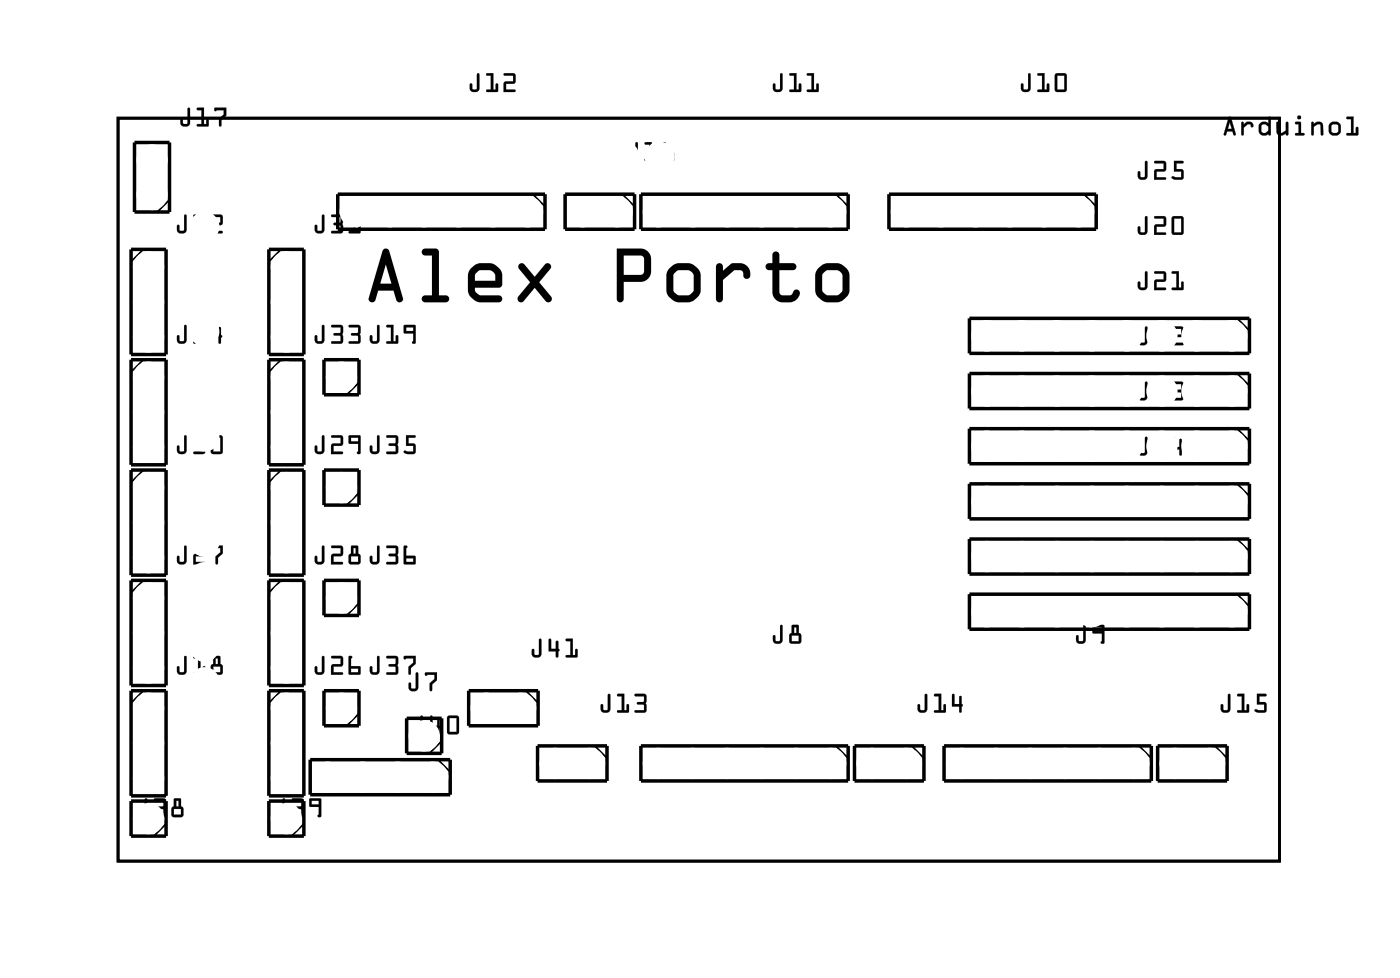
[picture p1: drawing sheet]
<svg xmlns="http://www.w3.org/2000/svg" width="102mm" height="71mm" viewBox="0 0 102 71" stroke-linecap="round" stroke-linejoin="round" font-family="sans-serif">
<path d="M8.6 8.6h84.3v53.8h-84.3z" fill="none" stroke="#000" stroke-width=".2"/>
<path d="M8.6 8.6h84.3v53.8h-84.3z" fill="none" stroke="#000" stroke-width=".07"/>
<g fill="none" stroke="#000" stroke-width=".25">
<path d="M9.5 18.1h2.6v7.6h-2.6zM9.8 10.3h2.5v5.1h-2.5zM19.5 18.1h2.6v7.6h-2.6zM24.5 14.1h15.1v2.5h-15.1zM41 14.1h5.1v2.5h-5.1zM46.5 14.1h15.1v2.5h-15.1zM64.5 14.1h15.1v2.5h-15.1zM9.5 34.1h2.6v7.6h-2.6zM9.5 26.1h2.6v7.6h-2.6zM19.5 26.1h2.6v7.6h-2.6zM19.5 34.1h2.6v7.6h-2.6zM23.5 26.1h2.6v2.5h-2.6z"/>
<path d="M23.5 34.1h2.6v2.5h-2.6zM70.4 27.1h20.3v2.5h-20.3zM70.4 23.1h20.3v2.5h-20.3zM70.4 31.1h20.3v2.5h-20.3zM70.4 35.1h20.3v2.5h-20.3zM70.4 39.1h20.3v2.5h-20.3zM9.5 42.1h2.6v7.6h-2.6zM9.5 50.1h2.6v7.6h-2.6zM9.5 58.1h2.6v2.5h-2.6zM19.5 58.1h2.6v2.5h-2.6zM19.5 50.1h2.6v7.6h-2.6zM19.5 42.1h2.6v7.6h-2.6z"/>
<path d="M22.5 55.1h10.2v2.5h-10.2zM23.5 42.1h2.6v2.5h-2.6zM23.5 50.1h2.6v2.5h-2.6zM29.5 52.1h2.6v2.5h-2.6zM34 50.1h5.1v2.5h-5.1zM39 54.1h5.1v2.5h-5.1zM46.5 54.1h15.1v2.5h-15.1zM62 54.1h5.1v2.5h-5.1zM68.5 54.1h15.1v2.5h-15.1zM70.4 43.1h20.3v2.5h-20.3zM84 54.1h5.1v2.5h-5.1z"/>
</g>
<g fill="none" stroke="#000" stroke-width=".13">
<path d="M10.4 18.1l-.9 .9M12.3 14.5l-.9 .9M20.4 18.1l-.9 .9M38.7 14.1l.9 .9M45.2 14.1l.9 .9M60.7 14.1l.9 .9M78.7 14.1l.9 .9M10.4 34.1l-.9 .9M10.4 26.1l-.9 .9M20.4 34.1l-.9 .9M20.4 26.1l-.9 .9M26.1 27.7l-.9 .9"/>
<path d="M26.1 35.7l-.9 .9M89.8 27.1l.9 .9M89.8 31.1l.9 .9M89.8 35.1l.9 .9M89.8 39.1l.9 .9M89.8 23.1l.9 .9M10.4 50.1l-.9 .9M10.4 42.1l-.9 .9M12.1 59.7l-.9 .9M20.4 50.1l-.9 .9M20.4 42.1l-.9 .9M22.1 59.7l-.9 .9"/>
<path d="M26.1 43.7l-.9 .9M26.1 51.7l-.9 .9M31.8 55.1l.9 .9M32.1 53.7l-.9 .9M38.2 50.1l.9 .9M43.2 54.1l.9 .9M60.7 54.1l.9 .9M66.2 54.1l.9 .9M82.7 54.1l.9 .9M88.2 54.1l.9 .9M89.8 43.1l.9 .9"/>
</g>
<g fill="#000">
<path d="M13.4 15.6h.1v1.1a.37 .37 0 0 1-.3 .2 .37 .37 0 0 1-.4-.2v-.3a.1 .1 0 0 1 .1-.1 .1 .1 0 0 1 .1 .1l.1 .3h.2zM13.4 15.6v1.1h-.4l-.1-.4v.1v.3a.35 .35 0 0 0 .3 .2 .35 .35 0 0 0 .3-.2v-1.1zM14 15.6l.7-.1 .2 .2-.1 .5 .1 .6-.2 .1h-.6a.1 .1 0 0 1-.1-.1 .1 .1 0 0 1 .1-.1h.6v-.3l-.4-.1a.1 .1 0 0 1-.1-.1 .1 .1 0 0 1 .1-.1h.4v-.4h-.6zM14.1 15.6v.1h.6v.4l-.4 .1h-.1l.1 .1h.4v.5h-.6l-.1 .1h.8l.1-.2-.1-.5 .1-.5-.2-.1zM15.3 15.6l.7-.1 .2 .2-.1 .6h-.6v.4h.6a.1 .1 0 0 1 .1 .1 .1 .1 0 0 1-.1 .1h-.8v-.7h.7v-.5h-.7zM15.3 15.6l.1 .1h.6v.5h-.6l-.1 .7h.8v-.1h-.6v-.5h.6v-.6l-.1-.1z"/>
<path d="M13.4 15.6h.1v1.1a.36 .36 0 0 1-.3 .2 .36 .36 0 0 1-.4-.2v-.3l.1-.1 .1 .1v.3h.4zM14.1 15.6h.6l.2 .1-.1 .5 .1 .5-.1 .2h-.8l.1-.2h.6v-.3l-.4-.1-.1-.1h.1l.4-.1v-.4h-.6zM15.3 15.6h.7l.2 .1-.1 .6h-.6v.4l.6 .1v.1h-.8v-.7h.7v-.5h-.6z"/>
<path d="M13.6 7.8l.2 .1v1a.37 .37 0 0 1-.4 .3 .37 .37 0 0 1-.3-.3v-.3a.1 .1 0 0 1 .1-.1 .1 .1 0 0 1 .1 .1v.4h.3zM13.6 7.8v1.1l-.3 .1-.1-.4h-.1v.3a.35 .35 0 0 0 .3 .3 .35 .35 0 0 0 .4-.3v-1zM14.3 7.8h.5v1.2h.2v-.4a.1 .1 0 0 1 .1-.1 .1 .1 0 0 1 .1 .1l-.1 .6h-.7a.1 .1 0 0 1-.1-.1 .1 .1 0 0 1 .1-.1h.2v-1h-.3zM14.3 7.8v.2h.3v1h-.3v.1l.8 .1v-.6h-.1v.4h-.2v-1.2zM15.6 7.8h.8v.6l-.3 .3v.4a.1 .1 0 0 1-.1 .1 .1 .1 0 0 1-.1-.1v-.5l.3-.3v-.3h-.5l-.1 .1zM15.6 7.8v.2h.6v.3l-.3 .3v.5l.1 .1 .1-.5 .3-.3v-.6z"/>
<path d="M13.6 7.8l.2 .1v1a.36 .36 0 0 1-.4 .3 .36 .36 0 0 1-.3-.3v-.3l.1-.1 .1 .1v.4l.3-.1zM14.3 7.8h.5v1.2h.2v-.4h.1v.6l-.8-.1v-.1h.3v-1h-.3zM15.6 7.8h.8v.6l-.3 .3-.1 .5-.1-.1v-.5l.3-.3v-.3l-.6 .1z"/>
<path d="M23.4 15.6h.1v1.1a.37 .37 0 0 1-.3 .2 .37 .37 0 0 1-.4-.2v-.3a.1 .1 0 0 1 .1-.1 .1 .1 0 0 1 .1 .1l.1 .3h.2zM23.4 15.6v1.1h-.4l-.1-.4v.1v.3a.35 .35 0 0 0 .3 .2 .35 .35 0 0 0 .3-.2v-1.1zM24 15.6l.7-.1 .2 .2-.1 .5 .1 .6-.2 .1h-.6a.1 .1 0 0 1-.1-.1 .1 .1 0 0 1 .1-.1h.6v-.3l-.4-.1a.1 .1 0 0 1-.1-.1 .1 .1 0 0 1 .1-.1h.4v-.4h-.6zM24.1 15.6v.1h.6v.4l-.4 .1h-.1l.1 .1h.4v.5h-.6l-.1 .1h.8l.1-.2-.1-.5 .1-.5-.2-.1zM25.3 15.6l.5-.1v1.2h.2v-.3a.1 .1 0 0 1 .1-.1 .1 .1 0 0 1 .1 .1l-.1 .5h-.7a.1 .1 0 0 1-.1-.1 .1 .1 0 0 1 .1-.1h.2v-1h-.3zM25.3 15.6l.1 .1h.3v1.1h-.3l-.1 .1h.8v-.6l-.1 .1v.4h-.2v-1.2z"/>
<path d="M23.4 15.6h.1v1.1a.36 .36 0 0 1-.3 .2 .36 .36 0 0 1-.4-.2v-.3l.1-.1 .1 .1v.3h.4zM24.1 15.6h.6l.2 .1-.1 .5 .1 .5-.1 .2h-.8l.1-.2h.6v-.3l-.4-.1-.1-.1h.1l.4-.1v-.4h-.6zM25.3 15.6h.5v1.1h.2v-.3l.1-.1v.6h-.8l.1-.1 .2-.1v-1h-.2z"/>
<path d="M34.6 5.3l.2 .1v1a.37 .37 0 0 1-.4 .3 .37 .37 0 0 1-.3-.3v-.3a.1 .1 0 0 1 .1-.1 .1 .1 0 0 1 .1 .1v.4h.3zM34.6 5.3v1.1l-.3 .1-.1-.4h-.1v.3a.35 .35 0 0 0 .3 .3 .35 .35 0 0 0 .4-.3v-1zM35.3 5.3h.5v1.2h.2v-.4a.1 .1 0 0 1 .1-.1 .1 .1 0 0 1 .1 .1l-.1 .6h-.7a.1 .1 0 0 1-.1-.1 .1 .1 0 0 1 .1-.1h.2v-1h-.3zM35.3 5.3v.2h.3v1h-.3v.1l.8 .1v-.6h-.1v.4h-.2v-1.2zM36.6 5.3h.6l.2 .1v.6l-.7 .1v.4h.6a.1 .1 0 0 1 .1 .1 .1 .1 0 0 1-.1 .1h-.8l.1-.8h.6v-.4h-.6zM36.6 5.3v.2h.6v.4l-.6 .1-.1 .7h.9v-.2h-.7v-.4l.7-.1v-.6l-.2-.1z"/>
<path d="M34.6 5.3l.2 .1v1a.36 .36 0 0 1-.4 .3 .36 .36 0 0 1-.3-.3v-.3l.1-.1 .1 .1v.4l.3-.1zM35.3 5.3h.5v1.2h.2v-.4h.1v.6l-.8-.1v-.1h.3v-1h-.3zM36.6 5.3h.6l.2 .1v.6l-.7 .1v.4h.7v.2h-.9l.1-.7 .6-.1v-.4h-.6z"/>
<path d="M46.1 10.3l.2 .1v1a.37 .37 0 0 1-.4 .3 .37 .37 0 0 1-.3-.3v-.3a.1 .1 0 0 1 .1-.1 .1 .1 0 0 1 .1 .1v.4h.3zM46.1 10.3v1.1l-.3 .1-.1-.4h-.1v.3a.35 .35 0 0 0 .3 .3 .35 .35 0 0 0 .4-.3v-1zM46.8 10.3h.5v1.2h.2v-.4a.1 .1 0 0 1 .1-.1 .1 .1 0 0 1 .1 .1l-.1 .6h-.7a.1 .1 0 0 1-.1-.1 .1 .1 0 0 1 .1-.1h.2v-1h-.3zM46.8 10.3v.2h.3v1h-.3v.1l.8 .1v-.6h-.1v.4h-.2v-1.2zM48.1 10.3h.1a.09 .09 0 0 1 .1 .1 .09 .09 0 0 1-.1 .1v.5l.7 .1v.6l-.9-.1zM48.1 10.3v1.3l.8 .1v-.6h-.7v-.6l.1-.1zM48.2 11.2v.3h.5v-.3zM48.2 11.2h.5v.3h-.5z"/>
<path d="M46.1 10.3l.2 .1v1a.36 .36 0 0 1-.4 .3 .36 .36 0 0 1-.3-.3v-.3l.1-.1 .1 .1v.4l.3-.1zM46.8 10.3h.5v1.2h.2v-.4h.1v.6l-.8-.1v-.1h.3v-1h-.3zM48.1 10.3l.2 .1-.1 .1v.5l.7 .1v.6l-.8-.1zM48.2 11.2v.3h.5v-.3z"/>
<path d="M56.6 5.3l.2 .1v1a.37 .37 0 0 1-.4 .3 .37 .37 0 0 1-.3-.3v-.3a.1 .1 0 0 1 .1-.1 .1 .1 0 0 1 .1 .1v.4h.3zM56.6 5.3v1.1l-.3 .1-.1-.4h-.1v.3a.35 .35 0 0 0 .3 .3 .35 .35 0 0 0 .4-.3v-1zM57.3 5.3h.5v1.2h.2v-.4a.1 .1 0 0 1 .1-.1 .1 .1 0 0 1 .1 .1l-.1 .6h-.7a.1 .1 0 0 1-.1-.1 .1 .1 0 0 1 .1-.1h.2v-1h-.3zM57.3 5.3v.2h.3v1h-.3v.1l.8 .1v-.6h-.1v.4h-.2v-1.2zM58.6 5.3h.5v1.2h.1v-.4a.1 .1 0 0 1 .1-.1 .1 .1 0 0 1 .1 .1v.6h-.8a.1 .1 0 0 1-.1-.1 .1 .1 0 0 1 .1-.1h.3v-1h-.3zM58.6 5.3v.2h.3v1h-.3v.1l.8 .1v-.6h-.1l-.1 .4h-.1v-1.2z"/>
<path d="M56.6 5.3l.2 .1v1a.36 .36 0 0 1-.4 .3 .36 .36 0 0 1-.3-.3v-.3l.1-.1 .1 .1v.4l.3-.1zM57.3 5.3h.5v1.2h.2v-.4h.1v.6l-.8-.1v-.1h.3v-1h-.3zM58.6 5.3h.5v1.2h.1v-.4h.2v.6l-.8-.1v-.1h.3v-1h-.3z"/>
<path d="M74.6 5.3l.2 .1v1a.37 .37 0 0 1-.4 .3 .37 .37 0 0 1-.3-.3v-.3a.1 .1 0 0 1 .1-.1 .1 .1 0 0 1 .1 .1v.4h.3zM74.6 5.3v1.1l-.3 .1-.1-.4h-.1v.3a.35 .35 0 0 0 .3 .3 .35 .35 0 0 0 .4-.3v-1zM75.3 5.3h.5v1.2h.2v-.4a.1 .1 0 0 1 .1-.1 .1 .1 0 0 1 .1 .1l-.1 .6h-.7a.1 .1 0 0 1-.1-.1 .1 .1 0 0 1 .1-.1h.2v-1h-.3zM75.3 5.3v.2h.3v1h-.3v.1l.8 .1v-.6h-.1v.4h-.2v-1.2zM76.6 5.4l.6-.1 .2 .1v1.1l-.1 .2h-.6l-.1-.1zM76.6 5.4v1.2l.1 .1 .6-.1 .1-.1v-1.1l-.2-.1zM76.7 5.5v1h.5v-1zM76.7 5.5h.5v1h-.5z"/>
<path d="M74.6 5.3l.2 .1v1a.36 .36 0 0 1-.4 .3 .36 .36 0 0 1-.3-.3v-.3l.1-.1 .1 .1v.4l.3-.1zM75.3 5.3h.5v1.2h.2v-.4h.1v.6l-.8-.1v-.1h.3v-1h-.3zM76.6 5.4l.6-.1 .2 .1v1.1l-.1 .2h-.6l-.1-.1zM76.7 5.5v1h.5v-1z"/>
<path d="M83.1 15.7l.2 .1v1a.37 .37 0 0 1-.4 .2 .37 .37 0 0 1-.3-.2v-.3a.1 .1 0 0 1 .1-.1 .1 .1 0 0 1 .1 .1v.3h.3zM83.1 15.7v1.1h-.3l-.1-.4-.1 .1v.3a.35 .35 0 0 0 .3 .2 .35 .35 0 0 0 .4-.2v-1zM83.8 15.7h.7l.1 .1v.6h-.7v.5l.6-.1a.1 .1 0 0 1 .1 .1 .1 .1 0 0 1-.1 .1h-.8l.1-.7h.7v-.5h-.7zM83.8 15.7v.1h.7v.5h-.7v.7h.8v-.1h-.7v-.5h.7v-.6l-.1-.1zM85.1 15.7h.6l.2 .1v1.1l-.1 .1h-.6l-.2-.1zM85.1 15.7l-.1 1.2 .2 .1h.6l.1-.1v-1.1l-.2-.1zM85.2 15.8v1.1h.5v-1.1zM85.2 15.8h.5v1.1h-.5z"/>
<path d="M83.1 11.7l.2 .1v1a.37 .37 0 0 1-.4 .2 .37 .37 0 0 1-.3-.2v-.3a.1 .1 0 0 1 .1-.1 .1 .1 0 0 1 .1 .1v.3h.3zM83.1 11.7v1.1h-.3l-.1-.4-.1 .1v.3a.35 .35 0 0 0 .3 .2 .35 .35 0 0 0 .4-.2v-1zM83.8 11.7h.7l.1 .1v.6h-.7v.5l.6-.1a.1 .1 0 0 1 .1 .1 .1 .1 0 0 1-.1 .1h-.8l.1-.7h.7v-.5h-.7zM83.8 11.7v.1h.7v.5h-.7v.7h.8v-.1h-.7v-.5h.7v-.6l-.1-.1zM85.2 11.7h.6a.1 .1 0 0 1 .1 .1 .1 .1 0 0 1-.1 .1l-.4-.1v.5h.4l.1 .6-.2 .1h-.6a.11 .11 0 0 1-.1-.2 .1 .1 0 0 1 .2 0l.5 .1v-.5h-.5zM85.2 11.7v.7h.5v.5l-.6-.1-.1 .1 .3 .1h.5l.1-.1v-.5l-.1-.1h-.4v-.5h.4l.1-.1z"/>
<path d="M83.1 15.7l.2 .1v1a.36 .36 0 0 1-.4 .2 .36 .36 0 0 1-.3-.2v-.3l.1-.1v.1l.1 .3h.3zM83.8 15.7h.7l.1 .1v.6h-.7v.5h.7v.1h-.8v-.7h.7v-.5h-.7zM85.1 15.7h.6l.2 .1v1.1l-.1 .1h-.6l-.2-.1zM85.2 15.8v1.1h.5v-1.1z"/>
<path d="M83.1 11.7l.2 .1v1a.36 .36 0 0 1-.4 .2 .36 .36 0 0 1-.3-.2v-.3l.1-.1v.1l.1 .3h.3zM83.8 11.7h.7l.1 .1v.6h-.7v.5h.7v.1h-.8v-.7h.7v-.5h-.7zM85.2 11.7h.6l.1 .1h-.1h-.4v.5h.4l.1 .1v.5l-.2 .1h-.4a.15 .15 0 0 1-.2 0 .15 .15 0 0 1 0-.2l.6 .1v-.5h-.5z"/>
<path d="M89.2 8.5h.1l.4 1.2-.1 .1h-.1l-.1-.3h-.3l-.1 .3h-.2zM89.2 8.5l-.4 1.2 .1 .1 .1-.3h.4l.1 .3h.1l.1-.1-.4-1.2zM89.2 8.9l-.1 .4h.3zM89.2 8.8l.2 .6h-.3zM90.1 8.9h.1l.1 .1 .2-.2a.33 .33 0 0 1 .3 .1 .33 .33 0 0 1 .2 .3 .14 .14 0 0 1-.2 0 .14 .14 0 0 1-.1-.2h-.2l-.2 .3v.4a.1 .1 0 0 1-.1 .1 .1 .1 0 0 1-.1-.1zM90.1 8.9v.9h.1l.1-.5 .2-.3h.2l.2 .2a.23 .23 0 0 0 0-.2 .23 .23 0 0 0-.2-.2h-.2l-.2 .2-.1-.1zM91.4 9l.3-.2 .3 .2v-.5a.1 .1 0 0 1 .1 0 .1 .1 0 0 1 .1 0v1.2a.1 .1 0 0 1-.1 .1 .1 .1 0 0 1-.1-.1l-.2 .1-.4-.1-.1-.2zM91.5 8.9l-.1 .2v.6l.2 .1h.3l.2-.1v.1h.1v-1.3h-.1v.5l-.3-.2zM91.6 9.1l-.1 .4 .2 .1h.2l.1-.1v-.3l-.2-.2zM91.6 9.1l.2-.1 .2 .2v.3l-.2 .1h-.3zM92.6 8.9h.2v.7h.1l.4-.1v-.6a.1 .1 0 0 1 .1-.1 .1 .1 0 0 1 .1 .1v.8a.1 .1 0 0 1-.1 .1 .1 .1 0 0 1-.1-.1 .39 .39 0 0 1-.7-.1zM92.7 8.9l-.1 .7a.32 .32 0 0 0 .5 .2l.2-.1 .1 .1h.1v-.9h-.2v.6l-.4 .2-.1-.1v-.7zM94 8.9h.4v.7h.2a.1 .1 0 0 1 .1 .1 .1 .1 0 0 1-.1 .1h-.5a.1 .1 0 0 1-.1-.1 .1 .1 0 0 1 .1-.1h.1v-.6h-.2zM94 8.9v.1h.2v.7h-.2v.1h.6v-.1h-.2v-.8zM94.1 8.5a.15 .15 0 0 1 .3 0 .15 .15 0 0 1-.3 0zM94.2 8.5a.13 .13 0 0 0 .2 0 .13 .13 0 0 0-.2 0zM95.2 8.9h.1v.1a.39 .39 0 0 1 .7 .1v.6a.09 .09 0 0 1 0 .1 .09 .09 0 0 1-.1-.1l-.1-.6-.2-.1-.3 .2v.5a.1 .1 0 0 1 0 .1 .1 .1 0 0 1-.1-.1zM95.2 8.9v.9l.1-.1v-.5l.3-.2 .2 .1 .1 .7h.1v-.7a.32 .32 0 0 0-.5-.2l-.2 .1v-.1zM96.4 9.3a.51 .51 0 0 1 1 0 .51 .51 0 0 1-1 0zM96.4 9.3a.5 .5 0 0 0 1 0 .5 .5 0 0 0-1 0zM96.6 9.1v.5h.2h.3v-.5l-.3-.1zM96.6 9.1l.4-.1 .1 .1v.4l-.1 .1-.2 .1-.2-.1zM97.7 8.5h.5v1.1h.2v-.3a.1 .1 0 0 1 .1-.1 .1 .1 0 0 1 .1 .1v.5h-.8a.1 .1 0 0 1-.1-.1 .1 .1 0 0 1 .1-.1h.2v-1h-.2zM97.7 8.5l.1 .1h.3v1.1h-.3l-.1 .1h.8v-.6l-.1 .1v.4h-.2v-1.2z"/>
<path d="M89.2 8.5h.1l.4 1.2-.1 .1h-.1l-.1-.3h-.3l-.1 .3h-.2zM89.2 8.9l-.1 .4h.3zM90.1 8.9h.1l.1 .1 .2-.2a.33 .33 0 0 1 .3 .1 .33 .33 0 0 1 .1 .3 .12 .12 0 0 1-.1 0 .12 .12 0 0 1 0-.2h-.3l-.2 .3v.5h-.2zM91.4 9l.3-.2 .3 .2 .1-.5h.1v1.3h-.1l-.1-.1-.4 .1-.2-.1v-.2zM91.6 9.1l-.1 .4 .3 .1 .2-.1v-.3l-.2-.2zM92.6 8.9h.2v.7h.1l.4-.1v-.6h.2v.9h-.2v-.1a.38 .38 0 0 1-.4 .1 .38 .38 0 0 1-.3-.2zM94 8.9h.4v.7l.2 .1v.1h-.6v-.1l.2-.1v-.6h-.2zM94.1 8.5a.15 .15 0 0 1 .3 0 .15 .15 0 0 1-.3 0zM95.2 8.9h.1v.1a.38 .38 0 0 1 .4-.2 .38 .38 0 0 1 .3 .3v.7h-.1l-.1-.7-.2-.1-.3 .2v.6h-.1zM96.4 9.3a.5 .5 0 0 1 1 0 .5 .5 0 0 1-1 0zM96.6 9.1v.5h.2h.2l.1-.1v-.4l-.1-.1zM97.7 8.5h.5v1.1h.2v-.3l.1-.1v.6h-.8l.1-.1 .2-.1v-1h-.2z"/>
<path d="M13.4 31.6h.1v1.1a.37 .37 0 0 1-.3 .2 .37 .37 0 0 1-.4-.2v-.3a.1 .1 0 0 1 .1-.1 .1 .1 0 0 1 .1 .1l.1 .3h.2zM13.4 31.6v1.1h-.4l-.1-.4v.1v.3a.35 .35 0 0 0 .3 .2 .35 .35 0 0 0 .3-.2v-1.1zM14 31.6l.7-.1 .2 .2-.1 .5 .1 .6-.2 .1h-.6a.1 .1 0 0 1-.1-.1 .1 .1 0 0 1 .1-.1h.6v-.3l-.4-.1a.1 .1 0 0 1-.1-.1 .1 .1 0 0 1 .1-.1h.4v-.4h-.6zM14.1 31.6v.1h.6v.4l-.4 .1h-.1l.1 .1h.4v.5h-.6l-.1 .1h.8l.1-.2-.1-.5 .1-.5-.2-.1zM15.3 31.6l.7-.1 .2 .2v1l-.1 .2h-.6l-.2-.1zM15.4 31.6l-.1 1.2 .2 .1h.6l.1-.2-.1-1-.1-.1zM15.5 31.7v1h.5v-1zM15.5 31.7h.5v1.1h-.5z"/>
<path d="M13.4 23.6h.1v1.1a.37 .37 0 0 1-.3 .2 .37 .37 0 0 1-.4-.2v-.3a.1 .1 0 0 1 .1-.1 .1 .1 0 0 1 .1 .1l.1 .3h.2zM13.4 23.6v1.1h-.4l-.1-.4v.1v.3a.35 .35 0 0 0 .3 .2 .35 .35 0 0 0 .3-.2v-1.1zM14 23.6l.7-.1 .2 .2-.1 .5 .1 .6-.2 .1h-.6a.1 .1 0 0 1-.1-.1 .1 .1 0 0 1 .1-.1h.6v-.3l-.4-.1a.1 .1 0 0 1-.1-.1 .1 .1 0 0 1 .1-.1h.4v-.4h-.6zM14.1 23.6v.1h.6v.4l-.4 .1h-.1l.1 .1h.4v.5h-.6l-.1 .1h.8l.1-.2-.1-.5 .1-.5-.2-.1zM15.4 23.6h.1v.7h.4v-.5a.1 .1 0 0 1 0-.1 .1 .1 0 0 1 .1 .1v.5a.09 .09 0 0 1 .1 .1 .09 .09 0 0 1-.1 .1v.3a.1 .1 0 0 1-.1 .1 .1 .1 0 0 1 0-.1v-.3h-.6zM15.4 23.6l-.1 .9h.6v.4h.1v-.4l.1-.1-.1-.1v-.5h-.1v.5h-.4v-.7z"/>
<path d="M13.4 31.6h.1v1.1a.36 .36 0 0 1-.3 .2 .36 .36 0 0 1-.4-.2v-.3l.1-.1 .1 .1v.3h.4zM14.1 31.6h.6l.2 .1-.1 .5 .1 .5-.1 .2h-.8l.1-.2h.6v-.3l-.4-.1-.1-.1h.1l.4-.1v-.4h-.6zM15.3 31.6h.7l.2 .1v1l-.1 .2h-.6l-.2-.1zM15.5 31.7v1h.5v-1z"/>
<path d="M13.4 23.6h.1v1.1a.36 .36 0 0 1-.3 .2 .36 .36 0 0 1-.4-.2v-.3l.1-.1 .1 .1v.3h.4zM14.1 23.6h.6l.2 .1-.1 .5 .1 .5-.1 .2h-.8l.1-.2h.6v-.3l-.4-.1-.1-.1h.1l.4-.1v-.4h-.6zM15.4 23.6h.1v.7h.4v-.5h.1v.5l.1 .1-.1 .1v.4h-.1v-.4h-.6z"/>
<path d="M23.4 23.6h.1v1.1a.37 .37 0 0 1-.3 .2 .37 .37 0 0 1-.4-.2v-.3a.1 .1 0 0 1 .1-.1 .1 .1 0 0 1 .1 .1l.1 .3h.2zM23.4 23.6v1.1h-.4l-.1-.4v.1v.3a.35 .35 0 0 0 .3 .2 .35 .35 0 0 0 .3-.2v-1.1zM24 23.6l.7-.1 .2 .2-.1 .5 .1 .6-.2 .1h-.6a.1 .1 0 0 1-.1-.1 .1 .1 0 0 1 .1-.1h.6v-.3l-.4-.1a.1 .1 0 0 1-.1-.1 .1 .1 0 0 1 .1-.1h.4v-.4h-.6zM24.1 23.6v.1h.6v.4l-.4 .1h-.1l.1 .1h.4v.5h-.6l-.1 .1h.8l.1-.2-.1-.5 .1-.5-.2-.1zM25.3 23.6l.7-.1 .2 .2-.1 .5 .1 .6-.2 .1h-.6a.1 .1 0 0 1-.1-.1 .1 .1 0 0 1 .1-.1h.6v-.3l-.4-.1a.1 .1 0 0 1-.1-.1 .1 .1 0 0 1 .1-.1h.4v-.4h-.7zM25.3 23.6l.1 .1h.6v.4l-.5 .1v.1h.5v.5h-.6l-.1 .1h.8l.1-.2-.1-.5v-.5l-.1-.1z"/>
<path d="M23.4 31.6h.1v1.1a.37 .37 0 0 1-.3 .2 .37 .37 0 0 1-.4-.2v-.3a.1 .1 0 0 1 .1-.1 .1 .1 0 0 1 .1 .1l.1 .3h.2zM23.4 31.6v1.1h-.4l-.1-.4v.1v.3a.35 .35 0 0 0 .3 .2 .35 .35 0 0 0 .3-.2v-1.1zM24 31.6l.7-.1 .2 .2v.6h-.7v.4h.6a.1 .1 0 0 1 .1 .1 .1 .1 0 0 1-.1 .1h-.8l.1-.7h.6v-.5h-.6zM24.1 31.6v.1h.6v.5h-.6l-.1 .7h.8v-.1h-.6v-.5h.6l.1-.6-.2-.1zM25.3 31.6h.9v1.2l-.2 .1a.09 .09 0 0 1-.1-.1 .09 .09 0 0 1 .1-.1v-.5l-.7-.1zM25.3 31.6v.5l.7 .1v.6h-.1l.2 .1 .1-1.3zM25.5 31.7v.3h.5v-.3zM25.5 31.7h.5v.3h-.5z"/>
<path d="M23.4 23.6h.1v1.1a.36 .36 0 0 1-.3 .2 .36 .36 0 0 1-.4-.2v-.3l.1-.1 .1 .1v.3h.4zM24.1 23.6h.6l.2 .1-.1 .5 .1 .5-.1 .2h-.8l.1-.2h.6v-.3l-.4-.1-.1-.1h.1l.4-.1v-.4h-.6zM25.3 23.6h.7l.2 .1-.1 .5 .1 .5-.1 .2h-.8l.1-.2h.6v-.3l-.5-.1v-.1l.5-.1v-.4h-.6z"/>
<path d="M23.4 31.6h.1v1.1a.36 .36 0 0 1-.3 .2 .36 .36 0 0 1-.4-.2v-.3l.1-.1 .1 .1v.3h.4zM24.1 31.6h.6l.2 .1-.1 .6h-.6v.4l.6 .1v.1h-.8l.1-.7h.6v-.5h-.6zM25.3 31.6h.9l-.1 1.3-.2-.1 .1-.1v-.5l-.7-.1zM25.5 31.7v.3h.5v-.3z"/>
<path d="M27.8 18.1l.3-.1 .1 .2 1.1 3.5a.26 .26 0 0 1-.3 .2 .26 .26 0 0 1-.2-.2l-.2-.6h-1.2l-.1 .6a.26 .26 0 0 1-.3 .2 .26 .26 0 0 1-.3-.2zM27.8 18.1l-1.1 3.6a.26 .26 0 0 0 .3 .2 .26 .26 0 0 0 .2-.2l.2-.6h1.2l.2 .6a.26 .26 0 0 0 .2 .2 .26 .26 0 0 0 .3-.2l-1.1-3.5-.1-.2zM28 19.2l-.4 1.4h.8zM28 19.2l.4 1.4h-.8zM30.7 18.1l.2-.1h.7l.2 .2 .1 3.2h.4a.25 .25 0 0 1 .3 .3 .25 .25 0 0 1-.3 .2h-1.4a.25 .25 0 0 1-.3-.2 .25 .25 0 0 1 .3-.3h.4v-2.9h-.5l-.2-.1zM30.7 18.1l-.1 .3 .2 .1h.6v2.9h-.5a.25 .25 0 0 0-.3 .3 .25 .25 0 0 0 .3 .2h1.4a.25 .25 0 0 0 .3-.2 .25 .25 0 0 0-.3-.3h-.4l-.1-3.2-.2-.2h-.7zM34.2 19.5l.2-.2a1.28 1.28 0 0 1 1.1-.2h.3l.4 .3a1.21 1.21 0 0 1 .2 1.3l-.2 .2h-1.7a.5 .5 0 0 0 .4 .5h1.3a.25 .25 0 0 1 .3 .3 .25 .25 0 0 1-.3 .2h-1.5l-.3-.1-.3-.4-.1-.4v-1zM34.2 19.5l-.2 .5v1l.1 .4 .3 .4 .3 .1h1.5a.25 .25 0 0 0 .2-.2 .25 .25 0 0 0-.2-.3h-1.3l-.2-.1a.43 .43 0 0 1-.2-.4h1.7l.2-.1a1.22 1.22 0 0 0 0-1l-.4-.6-.5-.1a1.26 1.26 0 0 0-1.2 .3zM34.5 19.8v.6h1.4v-.4a.51 .51 0 0 0-.4-.4h-.7zM34.5 19.8l.3-.2h.7a.52 .52 0 0 1 .4 .4v.4h-1.4zM37.7 19.2l.2-.1 .2 .1 .7 .9 .7-.9a.25 .25 0 0 1 .4-.1 .25 .25 0 0 1 0 .4l-.8 1 .9 1a.26 .26 0 0 1 0 .4 .26 .26 0 0 1-.4-.1l-.8-.9-.8 .9a.26 .26 0 0 1-.4 .1 .26 .26 0 0 1 0-.4l.9-1-.8-1-.1-.2zM37.7 19.2l-.1 .1 .1 .2 .8 1-.9 1a.26 .26 0 0 0 0 .4 .26 .26 0 0 0 .4-.1l.8-.9 .8 .9a.26 .26 0 0 0 .4 .1 .26 .26 0 0 0 0-.4l-.9-1 .8-1a.25 .25 0 0 0 0-.4 .25 .25 0 0 0-.4 .1l-.7 .9-.7-.9-.2-.1zM44.8 18h1.7a.77 .77 0 0 1 .8 .8v.9a.77 .77 0 0 1-.8 .7h-1.2v1.3a.25 .25 0 0 1-.3 .2 .25 .25 0 0 1-.2-.2zM44.8 18v3.7a.25 .25 0 0 0 .2 .2 .25 .25 0 0 0 .3-.2v-1.3h1.2a.77 .77 0 0 0 .7-.7v-.9a.76 .76 0 0 0-.7-.8zM45.3 18.5v1.4h1.2h.2v-.2v-.9v-.2l-.2-.1zM45.3 18.5h1.2l.2 .1v.2v.9v.2h-.2h-1.2zM48.6 19.5l.2-.2a1.28 1.28 0 0 1 1.1-.2l.4 .1 .5 .6v1.4l-.1 .2-.3 .3a1.28 1.28 0 0 1-1.1 .2l-.5-.1a1.08 1.08 0 0 1-.4-.8v-1.2zM48.6 19.5l-.2 .5v1.2l.4 .5 .5 .2a1.28 1.28 0 0 0 1.1-.2l.4-.5v-1.2a1.16 1.16 0 0 0-.7-.9h-.2a1.26 1.26 0 0 0-1.2 .3zM48.9 19.8v.2v1.1l.4 .3h.7l.3-.3v-1.1a.51 .51 0 0 0-.4-.4h-.7zM48.9 19.8l.3-.2h.7a.52 .52 0 0 1 .4 .4v1.1l-.3 .3h-.7l-.4-.3v-1.1zM52 19.2l.2-.1 .2 .1 .1 .4 .7-.5a.91 .91 0 0 1 1.3 .7 .28 .28 0 0 1-.3 .4 .28 .28 0 0 1-.3-.4l-.1-.2h-.5l-.8 .7v1.4a.25 .25 0 0 1-.3 .2 .25 .25 0 0 1-.2-.2v-2.4zM52 19.2v.1v2.4a.25 .25 0 0 0 .2 .2 .25 .25 0 0 0 .3-.2v-1.4l.8-.7h.5l.1 .1a.3 .3 0 0 0 .1 .4 .3 .3 0 0 0 .4 0 .78 .78 0 0 0-.7-1h-.6l-.6 .5-.1-.4-.2-.1zM56.1 18.3l.3-.1 .1 .2 .1 .7h.9a.25 .25 0 0 1 .3 .2 .25 .25 0 0 1-.3 .3h-.9v1.7l.2 .1h.6a.56 .56 0 0 1 .5-.4 .42 .42 0 0 1-.1 .7 1.17 1.17 0 0 1-1.7-.3v-1.8h-.3a.25 .25 0 0 1-.2-.3 .25 .25 0 0 1 .2-.2h.3zM56.1 18.3v.8h-.3a.25 .25 0 0 0-.2 .2 .25 .25 0 0 0 .2 .3h.3v1.6a.75 .75 0 0 0 .7 .7 .95 .95 0 0 0 1.2-.6 .27 .27 0 0 0-.2-.3 .27 .27 0 0 0-.3 .3l-.1 .1h-.6l-.2-.1v-1.7h.9a.25 .25 0 0 0 .3-.3 .25 .25 0 0 0-.3-.2h-.9l-.1-.7-.1-.1zM59.4 19.5l.2-.2a1.28 1.28 0 0 1 1.1-.2l.4 .1 .5 .6v1.4l-.1 .2-.3 .3a1.28 1.28 0 0 1-1.1 .2l-.5-.1a1.08 1.08 0 0 1-.4-.8v-1.2zM59.4 19.5l-.2 .5v1.2l.4 .5 .5 .2a1.28 1.28 0 0 0 1.1-.2l.4-.5v-1.2a1.16 1.16 0 0 0-.7-.9h-.2a1.26 1.26 0 0 0-1.2 .3zM59.7 19.8v.2v1.1l.4 .3h.7l.3-.3v-1.1a.51 .51 0 0 0-.4-.4h-.7zM59.7 19.8l.3-.2h.7a.52 .52 0 0 1 .4 .4v1.1l-.3 .3h-.7l-.4-.3v-1.1z"/>
<path d="M27.8 18.1l.3-.1 .1 .2 1.1 3.5a.26 .26 0 0 1-.3 .2 .26 .26 0 0 1-.2-.2l-.2-.6h-1.2l-.2 .6a.26 .26 0 0 1-.2 .2 .26 .26 0 0 1-.3-.2zM28 19.2l-.4 1.4h.8zM30.7 18.1l.2-.1h.7l.2 .2 .1 3.2h.4a.25 .25 0 0 1 .3 .3 .25 .25 0 0 1-.3 .2h-1.4a.25 .25 0 0 1-.3-.2 .25 .25 0 0 1 .3-.3h.4v-2.9h-.5l-.2-.1zM34.2 19.5l.2-.2a1.28 1.28 0 0 1 1.1-.2h.3l.4 .3a1.21 1.21 0 0 1 .2 1.3l-.2 .2h-1.7a.5 .5 0 0 0 .4 .5h1.3a.25 .25 0 0 1 .2 .3 .25 .25 0 0 1-.2 .2h-1.5l-.3-.1-.3-.4-.1-.4v-1zM34.5 19.8v.6h1.4v-.4a.52 .52 0 0 0-.4-.4h-.7zM37.7 19.2l.2-.1 .2 .1 .7 .9 .7-.9a.25 .25 0 0 1 .4-.1 .25 .25 0 0 1 0 .4l-.8 1 .9 1a.26 .26 0 0 1 0 .4 .26 .26 0 0 1-.4-.1l-.8-.9-.8 .9a.26 .26 0 0 1-.4 .1 .26 .26 0 0 1 0-.4l.9-1-.8-1-.1-.2zM44.8 18h1.7a.76 .76 0 0 1 .7 .8v.9a.77 .77 0 0 1-.7 .7h-1.2v1.3a.25 .25 0 0 1-.3 .2 .25 .25 0 0 1-.2-.2zM45.3 18.5v1.4h1.2h.2v-.2v-.9v-.2l-.2-.1zM48.6 19.5l.2-.2a1.28 1.28 0 0 1 1.1-.2l.5 .2a1.02 1.02 0 0 1 .4 .7v1a1.03 1.03 0 0 1-.9 .9h-.7l-.4-.1a1.08 1.08 0 0 1-.4-.8v-1.2zM48.9 19.8v.2v1.1l.4 .3h.7l.3-.3v-1.1a.52 .52 0 0 0-.4-.4h-.7zM52 19.2l.2-.1 .2 .1 .1 .4 .7-.5a.91 .91 0 0 1 1.2 .7 .28 .28 0 0 1-.2 .4 .28 .28 0 0 1-.3-.4l-.1-.2h-.5l-.8 .7v1.4a.25 .25 0 0 1-.3 .2 .25 .25 0 0 1-.2-.2v-2.4zM56.1 18.3l.3-.1 .1 .2 .1 .7h.9a.25 .25 0 0 1 .3 .2 .25 .25 0 0 1-.3 .3h-.9v1.7l.2 .1h.6a.56 .56 0 0 1 .5-.4l.1 .1a.63 .63 0 0 1-.7 .8 .9 .9 0 0 1-1.2-.7v-1.6h-.3a.25 .25 0 0 1-.2-.3 .25 .25 0 0 1 .2-.2h.3zM59.4 19.5l.2-.2a1.28 1.28 0 0 1 1.1-.2l.5 .2a1.02 1.02 0 0 1 .4 .7v1a1.03 1.03 0 0 1-.9 .9h-.7l-.4-.1a1.08 1.08 0 0 1-.4-.8v-1.2zM59.7 19.8v.2v1.1l.4 .3h.7l.3-.3v-1.1a.52 .52 0 0 0-.4-.4h-.7z"/>
<path d="M27.4 23.6h.1v1.1a.37 .37 0 0 1-.3 .2 .37 .37 0 0 1-.4-.2v-.3a.1 .1 0 0 1 .1-.1 .1 .1 0 0 1 .1 .1l.1 .3h.2zM27.4 23.6v1.1h-.4l-.1-.4v.1v.3a.35 .35 0 0 0 .3 .2 .35 .35 0 0 0 .3-.2v-1.1zM28 23.6l.6-.1-.1 1.2h.2v-.3a.1 .1 0 0 1 .1-.1 .1 .1 0 0 1 .1 .1v.5h-.8a.1 .1 0 0 1-.1-.1 .1 .1 0 0 1 .1-.1h.3v-1h-.3zM28.1 23.6v.1h.3v1.1h-.3l-.1 .1h.8v-.6l-.1 .1v.4h-.2v-1.2zM29.3 23.6h.9v1.2l-.2 .1a.09 .09 0 0 1-.1-.1 .09 .09 0 0 1 .1-.1v-.5l-.7-.1zM29.3 23.6v.5l.7 .1v.6h-.1l.2 .1 .1-1.3zM29.5 23.7v.3h.5v-.3zM29.5 23.7h.5v.3h-.5z"/>
<path d="M27.4 31.6h.1v1.1a.37 .37 0 0 1-.3 .2 .37 .37 0 0 1-.4-.2v-.3a.1 .1 0 0 1 .1-.1 .1 .1 0 0 1 .1 .1l.1 .3h.2zM27.4 31.6v1.1h-.4l-.1-.4v.1v.3a.35 .35 0 0 0 .3 .2 .35 .35 0 0 0 .3-.2v-1.1zM28 31.6l.7-.1 .2 .2-.1 .5 .1 .6-.2 .1h-.6a.1 .1 0 0 1-.1-.1 .1 .1 0 0 1 .1-.1h.6v-.3l-.4-.1a.1 .1 0 0 1-.1-.1 .1 .1 0 0 1 .1-.1h.4v-.4h-.6zM28.1 31.6v.1h.6v.4l-.4 .1h-.1l.1 .1h.4v.5h-.6l-.1 .1h.8l.1-.2-.1-.5 .1-.5-.2-.1zM29.5 31.5h.6a.1 .1 0 0 1 .1 .1 .1 .1 0 0 1-.1 .1h-.5v.5h.5l.1 .6-.2 .1-.7-.1a.1 .1 0 0 1 0-.1 .1 .1 0 0 1 .1 0h.6v-.4h-.5zM29.5 31.6v.7h.5v.5l-.6-.1-.1 .1 .3 .1h.5l.1-.2-.1-.4v-.1h-.5v-.5h.5l.1-.1z"/>
<path d="M27.4 23.6h.1v1.1a.36 .36 0 0 1-.3 .2 .36 .36 0 0 1-.4-.2v-.3l.1-.1 .1 .1v.3h.4zM28.1 23.6h.4v1.1h.2v-.3l.1-.1v.6h-.8l.1-.1 .3-.1v-1h-.3zM29.3 23.6h.9l-.1 1.3-.2-.1 .1-.1v-.5l-.7-.1zM29.5 23.7v.3h.5v-.3z"/>
<path d="M27.4 31.6h.1v1.1a.36 .36 0 0 1-.3 .2 .36 .36 0 0 1-.4-.2v-.3l.1-.1 .1 .1v.3h.4zM28.1 31.6h.6l.2 .1-.1 .5 .1 .5-.1 .2h-.8l.1-.2h.6v-.3l-.4-.1-.1-.1h.1l.4-.1v-.4h-.6zM29.5 31.6h.6h.1l-.1 .1h-.5v.5h.5l.1 .1v.5l-.2 .1h-.4a.15 .15 0 0 1-.2 0 .15 .15 0 0 1 0-.2h.6v-.4h-.5z"/>
<path d="M83.1 23.7l.2 .1v1a.37 .37 0 0 1-.4 .2 .37 .37 0 0 1-.3-.2v-.3a.1 .1 0 0 1 .1-.1 .1 .1 0 0 1 .1 .1v.3h.3zM83.1 23.7v1.1h-.3l-.1-.4-.1 .1v.3a.35 .35 0 0 0 .3 .2 .35 .35 0 0 0 .4-.2v-1zM83.8 23.7h.7l.1 .1v.6h-.7v.5l.6-.1a.1 .1 0 0 1 .1 .1 .1 .1 0 0 1-.1 .1h-.8l.1-.7h.7v-.5h-.7zM83.8 23.7v.1h.7v.5h-.7v.7h.8v-.1h-.7v-.5h.7v-.6l-.1-.1zM85 23.7h.7l.2 .1v.6h-.7v.5l.6-.1a.1 .1 0 0 1 .1 .1 .1 .1 0 0 1-.1 .1h-.8l.1-.7h.6v-.5h-.6zM85.1 23.7v.1h.6v.5h-.6l-.1 .7h.8v-.1h-.6v-.5h.6l.1-.6-.2-.1z"/>
<path d="M83.1 31.7l.2 .1v1a.37 .37 0 0 1-.4 .2 .37 .37 0 0 1-.3-.2v-.3a.1 .1 0 0 1 .1-.1 .1 .1 0 0 1 .1 .1v.3h.3zM83.1 31.7v1.1h-.3l-.1-.4-.1 .1v.3a.35 .35 0 0 0 .3 .2 .35 .35 0 0 0 .4-.2v-1zM83.8 31.7h.7l.1 .1v.6h-.7v.5l.6-.1a.1 .1 0 0 1 .1 .1 .1 .1 0 0 1-.1 .1h-.8l.1-.7h.7v-.5h-.7zM83.8 31.7v.1h.7v.5h-.7v.7h.8v-.1h-.7v-.5h.7v-.6l-.1-.1zM85.1 31.7h.1v.7h.4v-.5a.1 .1 0 0 1 .1-.1 .1 .1 0 0 1 .1 .1v.5a.09 .09 0 0 1 .1 .1 .09 .09 0 0 1-.1 .1v.3a.1 .1 0 0 1-.1 .1 .1 .1 0 0 1-.1-.1v-.3h-.5zM85.1 31.7v.9h.5v.4h.1l.1-.4v-.1v-.1v-.5h-.2v.5h-.4v-.7z"/>
<path d="M83.1 27.7l.2 .1v1a.37 .37 0 0 1-.4 .2 .37 .37 0 0 1-.3-.2v-.3a.1 .1 0 0 1 .1-.1 .1 .1 0 0 1 .1 .1v.3h.3zM83.1 27.7v1.1h-.3l-.1-.4-.1 .1v.3a.35 .35 0 0 0 .3 .2 .35 .35 0 0 0 .4-.2v-1zM83.8 27.7h.7l.1 .1v.6h-.7v.5l.6-.1a.1 .1 0 0 1 .1 .1 .1 .1 0 0 1-.1 .1h-.8l.1-.7h.7v-.5h-.7zM83.8 27.7v.1h.7v.5h-.7v.7h.8v-.1h-.7v-.5h.7v-.6l-.1-.1zM85 27.7h.7l.2 .1-.1 .5 .1 .6-.2 .1h-.6a.1 .1 0 0 1-.1-.1 .1 .1 0 0 1 .1-.1l.6 .1v-.4l-.4-.1a.1 .1 0 0 1-.1-.1 .1 .1 0 0 1 .1 0l.4-.1v-.4h-.6zM85.1 27.7v.1h.6v.4l-.4 .1h-.1l.1 .1 .4 .1v.4h-.6l-.1 .1h.8l.1-.1-.1-.6 .1-.5-.2-.1z"/>
<path d="M83.1 19.7l.2 .1v1a.37 .37 0 0 1-.4 .2 .37 .37 0 0 1-.3-.2v-.3a.1 .1 0 0 1 .1-.1 .1 .1 0 0 1 .1 .1v.3h.3zM83.1 19.7v1.1h-.3l-.1-.4-.1 .1v.3a.35 .35 0 0 0 .3 .2 .35 .35 0 0 0 .4-.2v-1zM83.8 19.7h.7l.1 .1v.6h-.7v.5l.6-.1a.1 .1 0 0 1 .1 .1 .1 .1 0 0 1-.1 .1h-.8l.1-.7h.7v-.5h-.7zM83.8 19.7v.1h.7v.5h-.7v.7h.8v-.1h-.7v-.5h.7v-.6l-.1-.1zM85 19.7h.6l-.1 1.2h.2v-.4a.1 .1 0 0 1 .1-.1 .1 .1 0 0 1 .1 .1v.5h-.8a.1 .1 0 0 1-.1-.1 .1 .1 0 0 1 .1-.1l.3 .1v-1.1h-.3zM85.1 19.7v.1h.3v1.1h-.3l-.1 .1h.8v-.6l-.1 .1v.4h-.2v-1.2z"/>
<path d="M83.1 23.7l.2 .1v1a.36 .36 0 0 1-.4 .2 .36 .36 0 0 1-.3-.2v-.3l.1-.1v.1l.1 .3h.3zM83.8 23.7h.7l.1 .1v.6h-.7v.5h.7v.1h-.8v-.7h.7v-.5h-.7zM85.1 23.7h.6l.2 .1-.1 .6h-.6v.5h.6v.1h-.8l.1-.7h.6v-.5h-.6z"/>
<path d="M83.1 31.7l.2 .1v1a.36 .36 0 0 1-.4 .2 .36 .36 0 0 1-.3-.2v-.3l.1-.1v.1l.1 .3h.3zM83.8 31.7h.7l.1 .1v.6h-.7v.5h.7v.1h-.8v-.7h.7v-.5h-.7zM85.1 31.7h.1v.7h.4v-.5h.2v.5l.1 .1-.1 .1-.1 .4h-.1v-.4h-.5z"/>
<path d="M83.1 27.7l.2 .1v1a.36 .36 0 0 1-.4 .2 .36 .36 0 0 1-.3-.2v-.3l.1-.1v.1l.1 .3h.3zM83.8 27.7h.7l.1 .1v.6h-.7v.5h.7v.1h-.8v-.7h.7v-.5h-.7zM85.1 27.7h.6l.2 .1-.1 .5 .1 .6-.1 .1h-.8l.1-.1h.6v-.4l-.4-.1-.1-.1h.1l.4-.1v-.4h-.6z"/>
<path d="M83.1 19.7l.2 .1v1a.36 .36 0 0 1-.4 .2 .36 .36 0 0 1-.3-.2v-.3l.1-.1v.1l.1 .3h.3zM83.8 19.7h.7l.1 .1v.6h-.7v.5h.7v.1h-.8v-.7h.7v-.5h-.7zM85.1 19.7h.4v1.2h.2v-.4l.1-.1v.6h-.8l.1-.1h.3v-1.1h-.3z"/>
<path d="M10.5 57.9l.2 .1v1a.37 .37 0 0 1-.4 .3 .37 .37 0 0 1-.3-.3v-.3a.1 .1 0 0 1 .1-.1 .1 .1 0 0 1 .1 .1v.3h.3zM10.5 57.9v1.1h-.3l-.1-.4-.1 .1v.3a.35 .35 0 0 0 .3 .2 .35 .35 0 0 0 .4-.2v-1zM11.2 57.9h.7l.2 .2-.1 .5v.5l-.1 .2h-.6a.1 .1 0 0 1-.1-.1 .1 .1 0 0 1 .1-.1h.6l-.1-.4h-.4a.1 .1 0 0 1-.1-.1 .1 .1 0 0 1 .1-.1l.4-.1 .1-.3h-.7zM11.2 57.9v.1h.7l-.1 .5h-.4v.1l.4 .1 .1 .4h-.6l-.1 .1h.7l.1-.1v-.5v-.6l-.1-.1zM12.6 57.9h.5v.6l.2 .2v.4l-.1 .1-.6 .1-.2-.2v-.4l.2-.2zM12.6 57.9v.6l-.1 .2v.4l.1 .1h.6l.1-.1v-.4l-.2-.2v-.6zM12.6 58.7v.4h.5v-.4zM12.6 58.6h.5v.5h-.5zM12.8 58.1v.4h.2v-.4zM12.8 58h.2v.5h-.2z"/>
<path d="M10.5 57.9l.2 .1v1a.36 .36 0 0 1-.4 .3 .36 .36 0 0 1-.3-.3v-.3l.1-.1 .1 .1v.3h.3zM11.2 57.9h.7l.1 .1v.6v.5l-.1 .1h-.7l.1-.1h.6l-.1-.4-.4-.1h-.1l.1-.1 .4-.1 .1-.3h-.7zM12.6 57.9h.5v.6l.2 .2v.4l-.1 .1h-.6l-.1-.1-.1-.4 .2-.2zM12.6 58.7v.4h.5v-.4zM12.8 58.1v.4h.2v-.4z"/>
<path d="M13.4 47.6h.1v1.1a.37 .37 0 0 1-.3 .2 .37 .37 0 0 1-.4-.2v-.3a.1 .1 0 0 1 .1-.1 .1 .1 0 0 1 .1 .1l.1 .3h.2zM13.4 47.6v1.1h-.4l-.1-.4v.1v.3a.35 .35 0 0 0 .3 .2 .35 .35 0 0 0 .3-.2v-1.1zM14 47.6l.6-.1-.1 1.2h.2v-.3a.1 .1 0 0 1 .1-.1 .1 .1 0 0 1 .1 .1v.5h-.8a.1 .1 0 0 1-.1-.1 .1 .1 0 0 1 .1-.1h.3v-1h-.3zM14.1 47.6v.1h.3v1.1h-.3l-.1 .1h.8v-.6l-.1 .1v.4h-.2v-1.2zM15.5 47.6h.5v.6l.2 .1v.4l-.1 .2h-.6l-.2-.1v-.5l.2-.1zM15.5 47.6v.6l-.2 .1v.5l.2 .1h.6l.1-.2v-.4l-.2-.1v-.6zM15.5 48.3v.4h.5v-.4zM15.5 48.3h.5v.5h-.5zM15.6 47.7v.5h.2v-.5zM15.6 47.7h.2v.5h-.2z"/>
<path d="M13.4 39.6h.1v1.1a.37 .37 0 0 1-.3 .2 .37 .37 0 0 1-.4-.2v-.3a.1 .1 0 0 1 .1-.1 .1 .1 0 0 1 .1 .1l.1 .3h.2zM13.4 39.6v1.1h-.4l-.1-.4v.1v.3a.35 .35 0 0 0 .3 .2 .35 .35 0 0 0 .3-.2v-1.1zM14 39.6l.7-.1 .2 .2v.6h-.7v.4h.6a.1 .1 0 0 1 .1 .1 .1 .1 0 0 1-.1 .1h-.8l.1-.7h.6v-.5h-.6zM14.1 39.6v.1h.6v.5h-.6l-.1 .7h.8v-.1h-.6v-.5h.6l.1-.6-.2-.1zM15.3 39.6l.9-.1v.6l-.4 .3v.4a.1 .1 0 0 1-.1 .1 .1 .1 0 0 1-.1-.1v-.5l.4-.2v-.4h-.5l-.2 .1zM15.3 39.6l.1 .2 .6-.1v.4l-.3 .3v.5h.1v-.5l.4-.3v-.5z"/>
<path d="M13.4 47.6h.1v1.1a.36 .36 0 0 1-.3 .2 .36 .36 0 0 1-.4-.2v-.3l.1-.1 .1 .1v.3h.4zM14.1 47.6h.4v1.1h.2v-.3l.1-.1v.6h-.8l.1-.1 .3-.1v-1h-.3zM15.5 47.6h.5v.6l.2 .1v.4l-.1 .2h-.6l-.2-.1v-.5l.2-.1zM15.5 48.3v.4h.5v-.4zM15.6 47.7v.5h.2v-.5z"/>
<path d="M13.4 39.6h.1v1.1a.36 .36 0 0 1-.3 .2 .36 .36 0 0 1-.4-.2v-.3l.1-.1 .1 .1v.3h.4zM14.1 39.6h.6l.2 .1-.1 .6h-.6v.4l.6 .1v.1h-.8l.1-.7h.6v-.5h-.6zM15.3 39.6h.9v.5l-.4 .3v.5h-.2v-.5l.4-.3v-.4l-.6 .1z"/>
<path d="M20.5 57.9l.2 .1v1a.37 .37 0 0 1-.4 .3 .37 .37 0 0 1-.3-.3v-.3a.1 .1 0 0 1 .1-.1 .1 .1 0 0 1 .1 .1v.3h.3zM20.5 57.9v1.1h-.3l-.1-.4-.1 .1v.3a.35 .35 0 0 0 .3 .2 .35 .35 0 0 0 .4-.2v-1zM21.2 57.9h.7l.2 .2-.1 .5v.5l-.1 .2h-.6a.1 .1 0 0 1-.1-.1 .1 .1 0 0 1 .1-.1h.6l-.1-.4h-.4a.1 .1 0 0 1-.1-.1 .1 .1 0 0 1 .1-.1l.4-.1 .1-.3h-.7zM21.2 57.9v.1h.7l-.1 .5h-.4v.1l.4 .1 .1 .4h-.6l-.1 .1h.7l.1-.1v-.5v-.6l-.1-.1zM22.5 57.9h.8v1.3l-.2 .1a.09 .09 0 0 1-.1-.1 .09 .09 0 0 1 .1-.1v-.6h-.7zM22.5 57.9v.5l.6 .1v.6v.1h.2v-1.3zM22.6 58.1v.2h.5v-.2zM22.6 58h.5v.3h-.5z"/>
<path d="M20.5 57.9l.2 .1v1a.36 .36 0 0 1-.4 .3 .36 .36 0 0 1-.3-.3v-.3l.1-.1 .1 .1v.3h.3zM21.2 57.9h.7l.1 .1v.6v.5l-.1 .1h-.7l.1-.1h.6l-.1-.4-.4-.1h-.1l.1-.1 .4-.1 .1-.3h-.7zM22.5 57.9h.8v1.3h-.3l.1-.1v-.6l-.7-.1zM22.6 58.1v.2h.5v-.2z"/>
<path d="M23.4 47.6h.1v1.1a.37 .37 0 0 1-.3 .2 .37 .37 0 0 1-.4-.2v-.3a.1 .1 0 0 1 .1-.1 .1 .1 0 0 1 .1 .1l.1 .3h.2zM23.4 47.6v1.1h-.4l-.1-.4v.1v.3a.35 .35 0 0 0 .3 .2 .35 .35 0 0 0 .3-.2v-1.1zM24 47.6l.7-.1 .2 .2v.6h-.7v.4h.6a.1 .1 0 0 1 .1 .1 .1 .1 0 0 1-.1 .1h-.8l.1-.7h.6v-.5h-.6zM24.1 47.6v.1h.6v.5h-.6l-.1 .7h.8v-.1h-.6v-.5h.6l.1-.6-.2-.1zM25.3 47.6l.2-.1a.09 .09 0 0 1 .1 .1 .09 .09 0 0 1-.1 .1v.6l.7 .1-.1 .5h-.8zM25.3 47.6v1.3h.8l.1-.5-.7-.1v-.6l.1-.1zM25.5 48.5v.2h.5v-.2zM25.5 48.5h.5v.3h-.5z"/>
<path d="M23.4 39.6h.1v1.1a.37 .37 0 0 1-.3 .2 .37 .37 0 0 1-.4-.2v-.3a.1 .1 0 0 1 .1-.1 .1 .1 0 0 1 .1 .1l.1 .3h.2zM23.4 39.6v1.1h-.4l-.1-.4v.1v.3a.35 .35 0 0 0 .3 .2 .35 .35 0 0 0 .3-.2v-1.1zM24 39.6l.7-.1 .2 .2v.6h-.7v.4h.6a.1 .1 0 0 1 .1 .1 .1 .1 0 0 1-.1 .1h-.8l.1-.7h.6v-.5h-.6zM24.1 39.6v.1h.6v.5h-.6l-.1 .7h.8v-.1h-.6v-.5h.6l.1-.6-.2-.1zM25.5 39.6h.5v.6l.2 .1v.4l-.1 .2h-.6l-.2-.1v-.5l.2-.1zM25.5 39.6v.6l-.2 .1v.5l.2 .1h.6l.1-.2v-.4l-.2-.1v-.6zM25.5 40.3v.4h.5v-.4zM25.5 40.3h.5v.5h-.5zM25.6 39.7v.5h.2v-.5zM25.6 39.7h.2v.5h-.2z"/>
<path d="M23.4 47.6h.1v1.1a.36 .36 0 0 1-.3 .2 .36 .36 0 0 1-.4-.2v-.3l.1-.1 .1 .1v.3h.4zM24.1 47.6h.6l.2 .1-.1 .6h-.6v.4l.6 .1v.1h-.8l.1-.7h.6v-.5h-.6zM25.3 47.6h.3l-.1 .1v.6l.7 .1-.1 .5h-.8zM25.5 48.5v.2h.5v-.2z"/>
<path d="M23.4 39.6h.1v1.1a.36 .36 0 0 1-.3 .2 .36 .36 0 0 1-.4-.2v-.3l.1-.1 .1 .1v.3h.4zM24.1 39.6h.6l.2 .1-.1 .6h-.6v.4l.6 .1v.1h-.8l.1-.7h.6v-.5h-.6zM25.5 39.6h.5v.6l.2 .1v.4l-.1 .2h-.6l-.2-.1v-.5l.2-.1zM25.5 40.3v.4h.5v-.4zM25.6 39.7v.5h.2v-.5z"/>
<path d="M27.4 39.6h.1v1.1a.37 .37 0 0 1-.3 .2 .37 .37 0 0 1-.4-.2v-.3a.1 .1 0 0 1 .1-.1 .1 .1 0 0 1 .1 .1l.1 .3h.2zM27.4 39.6v1.1h-.4l-.1-.4v.1v.3a.35 .35 0 0 0 .3 .2 .35 .35 0 0 0 .3-.2v-1.1zM28 39.6l.7-.1 .2 .2-.1 .5 .1 .6-.2 .1h-.6a.1 .1 0 0 1-.1-.1 .1 .1 0 0 1 .1-.1h.6v-.3l-.4-.1a.1 .1 0 0 1-.1-.1 .1 .1 0 0 1 .1-.1h.4v-.4h-.6zM28.1 39.6v.1h.6v.4l-.4 .1h-.1l.1 .1h.4v.5h-.6l-.1 .1h.8l.1-.2-.1-.5 .1-.5-.2-.1zM29.3 39.6l.2-.1a.09 .09 0 0 1 .1 .1 .09 .09 0 0 1-.1 .1v.6l.7 .1-.1 .5h-.8zM29.3 39.6v1.3h.8l.1-.5-.7-.1v-.6l.1-.1zM29.5 40.5v.2h.5v-.2zM29.5 40.5h.5v.3h-.5z"/>
<path d="M27.4 47.6h.1v1.1a.37 .37 0 0 1-.3 .2 .37 .37 0 0 1-.4-.2v-.3a.1 .1 0 0 1 .1-.1 .1 .1 0 0 1 .1 .1l.1 .3h.2zM27.4 47.6v1.1h-.4l-.1-.4v.1v.3a.35 .35 0 0 0 .3 .2 .35 .35 0 0 0 .3-.2v-1.1zM28 47.6l.7-.1 .2 .2-.1 .5 .1 .6-.2 .1h-.6a.1 .1 0 0 1-.1-.1 .1 .1 0 0 1 .1-.1h.6v-.3l-.4-.1a.1 .1 0 0 1-.1-.1 .1 .1 0 0 1 .1-.1h.4v-.4h-.6zM28.1 47.6v.1h.6v.4l-.4 .1h-.1l.1 .1h.4v.5h-.6l-.1 .1h.8l.1-.2-.1-.5 .1-.5-.2-.1zM29.3 47.6l.9-.1v.6l-.4 .3v.4a.1 .1 0 0 1-.1 .1 .1 .1 0 0 1-.1-.1v-.5l.4-.2v-.4h-.5l-.2 .1zM29.3 47.6l.1 .2 .6-.1v.4l-.3 .3v.5h.1v-.5l.4-.3v-.5z"/>
<path d="M27.4 39.6h.1v1.1a.36 .36 0 0 1-.3 .2 .36 .36 0 0 1-.4-.2v-.3l.1-.1 .1 .1v.3h.4zM28.1 39.6h.6l.2 .1-.1 .5 .1 .5-.1 .2h-.8l.1-.2h.6v-.3l-.4-.1-.1-.1h.1l.4-.1v-.4h-.6zM29.3 39.6h.3l-.1 .1v.6l.7 .1-.1 .5h-.8zM29.5 40.5v.2h.5v-.2z"/>
<path d="M27.4 47.6h.1v1.1a.36 .36 0 0 1-.3 .2 .36 .36 0 0 1-.4-.2v-.3l.1-.1 .1 .1v.3h.4zM28.1 47.6h.6l.2 .1-.1 .5 .1 .5-.1 .2h-.8l.1-.2h.6v-.3l-.4-.1-.1-.1h.1l.4-.1v-.4h-.6zM29.3 47.6h.9v.5l-.4 .3v.5h-.2v-.5l.4-.3v-.4l-.6 .1z"/>
<path d="M30.2 48.8h.2v1a.37 .37 0 0 1-.4 .3 .37 .37 0 0 1-.4-.3v-.2a.1 .1 0 0 1 .1-.1 .1 .1 0 0 1 .1 .1l.1 .3h.2zM30.2 48.8v1.1h-.4l-.1-.4v.3a.35 .35 0 0 0 .3 .3 .35 .35 0 0 0 .3-.3v-1zM30.9 48.8l.8-.1v.6l-.3 .3v.4a.1 .1 0 0 1-.1 .1 .1 .1 0 0 1-.1-.1v-.5l.3-.3v-.3h-.5l-.1 .1zM30.9 48.8v.2l.6-.1v.3l-.3 .4v.5h.1l.1-.5 .3-.3v-.6z"/>
<path d="M30.2 48.8h.1v1a.36 .36 0 0 1-.3 .3 .36 .36 0 0 1-.3-.3v-.3h.1l.1 .4h.3zM30.9 48.8l.8-.1v.6l-.3 .3-.1 .5h-.1v-.5l.3-.4v-.3l-.6 .1z"/>
<path d="M30.5 51.9l.2 .1v1a.37 .37 0 0 1-.4 .3 .37 .37 0 0 1-.3-.3v-.3a.1 .1 0 0 1 .1-.1 .1 .1 0 0 1 .1 .1v.3h.3zM30.5 51.9v1.1h-.3l-.1-.4-.1 .1v.3a.35 .35 0 0 0 .3 .2 .35 .35 0 0 0 .4-.2v-1zM31.2 51.9h.2v.7h.3v-.5a.1 .1 0 0 1 .1-.1 .1 .1 0 0 1 .1 .1v.5a.09 .09 0 0 1 .1 .1 .09 .09 0 0 1-.1 .1v.4a.1 .1 0 0 1-.1 .1 .1 .1 0 0 1-.1-.1v-.4h-.5zM31.2 51.9v.9h.5v.4h.2v-.4l.1-.1-.1-.1v-.5h-.2v.5h-.3v-.7zM32.5 51.9h.6l.2 .1v1.1l-.1 .1-.6 .1-.2-.2zM32.5 51.9v1.2l.1 .1h.6l.1-.1v-1.1l-.2-.1zM32.6 52.1v1h.5v-1zM32.6 52.1h.5v1h-.5z"/>
<path d="M30.5 51.9l.2 .1v1a.36 .36 0 0 1-.4 .3 .36 .36 0 0 1-.3-.3v-.3l.1-.1 .1 .1v.3h.3zM31.2 51.9h.2v.7h.3v-.5h.2v.5l.1 .1-.1 .1v.4h-.2v-.4h-.5zM32.5 51.9h.6l.2 .1v1.1l-.1 .1h-.6l-.1-.1zM32.6 52.1v1h.5v-1z"/>
<path d="M39.1 46.3l.2 .1v1a.37 .37 0 0 1-.4 .3 .37 .37 0 0 1-.3-.3v-.3a.1 .1 0 0 1 .1-.1 .1 .1 0 0 1 .1 .1v.4h.3zM39.1 46.3v1.1l-.3 .1-.1-.4h-.1v.3a.35 .35 0 0 0 .3 .3 .35 .35 0 0 0 .4-.3v-1zM39.8 46.3l.2 .1v.6h.3v-.5a.1 .1 0 0 1 .1-.1 .1 .1 0 0 1 .1 .1v.5a.09 .09 0 0 1 .1 .1 .09 .09 0 0 1-.1 .1v.4a.1 .1 0 0 1-.1 .1 .1 .1 0 0 1-.1-.1v-.4h-.5zM39.9 46.3l-.1 .9h.5l.1 .4 .1 .1v-.5l.1-.1h-.1v-.6h-.1l-.1 .6h-.3v-.7zM41.1 46.3h.5v1.2h.1v-.4a.1 .1 0 0 1 .1-.1 .1 .1 0 0 1 .1 .1v.6h-.8a.1 .1 0 0 1-.1-.1 .1 .1 0 0 1 .1-.1h.3v-1h-.3zM41.1 46.3v.2h.3v1h-.3v.1l.8 .1v-.6h-.1l-.1 .4h-.1v-1.2z"/>
<path d="M39.1 46.3l.2 .1v1a.36 .36 0 0 1-.4 .3 .36 .36 0 0 1-.3-.3v-.3l.1-.1 .1 .1v.4l.3-.1zM39.8 46.3l.2 .1v.6h.3v-.5h.2v.5l.1 .1-.1 .1v.5l-.2-.1v-.4h-.5zM41.1 46.3h.5v1.2h.1v-.4h.2v.6l-.8-.1v-.1h.3v-1h-.3z"/>
<path d="M44.1 50.3l.2 .1v1a.37 .37 0 0 1-.4 .3 .37 .37 0 0 1-.3-.3v-.3a.1 .1 0 0 1 .1-.1 .1 .1 0 0 1 .1 .1v.4h.3zM44.1 50.3v1.1l-.3 .1-.1-.4h-.1v.3a.35 .35 0 0 0 .3 .3 .35 .35 0 0 0 .4-.3v-1zM44.8 50.3h.5v1.2h.2v-.4a.1 .1 0 0 1 .1-.1 .1 .1 0 0 1 .1 .1l-.1 .6h-.7a.1 .1 0 0 1-.1-.1 .1 .1 0 0 1 .1-.1h.2v-1h-.3zM44.8 50.3v.2h.3v1h-.3v.1l.8 .1v-.6h-.1v.4h-.2v-1.2zM46.1 50.3h.6l.2 .2-.1 .5 .1 .6-.2 .1h-.6a.1 .1 0 0 1-.1-.1 .1 .1 0 0 1 .1-.1h.6v-.4h-.4a.1 .1 0 0 1-.1-.1 .1 .1 0 0 1 .1-.1h.4v-.4h-.6zM46.1 50.3v.2h.6v.4h-.4l-.1 .1 .1 .1h.4v.4h-.6v.1h.7l.1-.1-.1-.5 .1-.6-.2-.1z"/>
<path d="M44.1 50.3l.2 .1v1a.36 .36 0 0 1-.4 .3 .36 .36 0 0 1-.3-.3v-.3l.1-.1 .1 .1v.4l.3-.1zM44.8 50.3h.5v1.2h.2v-.4h.1v.6l-.8-.1v-.1h.3v-1h-.3zM46.1 50.3h.6l.2 .1-.1 .6 .1 .5-.1 .2-.7-.1v-.1h.6v-.4h-.4l-.1-.1 .1-.1h.4v-.4h-.6z"/>
<path d="M56.6 45.3l.2 .1v1a.37 .37 0 0 1-.4 .3 .37 .37 0 0 1-.3-.3v-.3a.1 .1 0 0 1 .1-.1 .1 .1 0 0 1 .1 .1v.4h.3zM56.6 45.3v1.1l-.3 .1-.1-.4h-.1v.3a.35 .35 0 0 0 .3 .3 .35 .35 0 0 0 .4-.3v-1zM57.5 45.3l.5 .1v.5l.2 .2v.4l-.2 .2h-.5l-.2-.1v-.5l.2-.2zM57.5 45.3v.6l-.2 .2v.5l.2 .1 .5-.1 .1-.1v-.4l-.1-.2v-.5zM57.5 46.1v.4h.5v-.4zM57.4 46.1h.6v.4h-.6zM57.6 45.5v.4h.2v-.4zM57.6 45.5h.2v.4h-.2z"/>
<path d="M56.6 45.3l.2 .1v1a.36 .36 0 0 1-.4 .3 .36 .36 0 0 1-.3-.3v-.3l.1-.1 .1 .1v.4l.3-.1zM57.5 45.3l.5 .1v.5l.1 .2v.4l-.1 .2h-.5l-.2-.1v-.5l.2-.2zM57.5 46.1v.4h.5v-.4zM57.6 45.5v.4h.2v-.4z"/>
<path d="M67.1 50.3l.2 .1v1a.37 .37 0 0 1-.4 .3 .37 .37 0 0 1-.3-.3v-.3a.1 .1 0 0 1 .1-.1 .1 .1 0 0 1 .1 .1v.4h.3zM67.1 50.3v1.1l-.3 .1-.1-.4h-.1v.3a.35 .35 0 0 0 .3 .3 .35 .35 0 0 0 .4-.3v-1zM67.8 50.3h.5v1.2h.2v-.4a.1 .1 0 0 1 .1-.1 .1 .1 0 0 1 .1 .1l-.1 .6h-.7a.1 .1 0 0 1-.1-.1 .1 .1 0 0 1 .1-.1h.2v-1h-.3zM67.8 50.3v.2h.3v1h-.3v.1l.8 .1v-.6h-.1v.4h-.2v-1.2zM69.1 50.3l.2 .1v.6h.3v-.5a.1 .1 0 0 1 .1-.1 .1 .1 0 0 1 .1 .1v.5a.09 .09 0 0 1 .1 .1 .09 .09 0 0 1-.1 .1v.4a.1 .1 0 0 1-.1 .1 .1 .1 0 0 1-.1-.1v-.4h-.5zM69.1 50.3v.9h.5v.4l.1 .1 .1-.5 .1-.1h-.1v-.6h-.2v.6h-.3v-.7z"/>
<path d="M67.1 50.3l.2 .1v1a.36 .36 0 0 1-.4 .3 .36 .36 0 0 1-.3-.3v-.3l.1-.1 .1 .1v.4l.3-.1zM67.8 50.3h.5v1.2h.2v-.4h.1v.6l-.8-.1v-.1h.3v-1h-.3zM69.1 50.3l.2 .1v.6h.3v-.5h.2v.5l.1 .1-.1 .1-.1 .5-.1-.1v-.4h-.5z"/>
<path d="M78.6 45.3l.2 .1v1a.37 .37 0 0 1-.4 .3 .37 .37 0 0 1-.3-.3v-.3a.1 .1 0 0 1 .1-.1 .1 .1 0 0 1 .1 .1v.4h.3zM78.6 45.3v1.1l-.3 .1-.1-.4h-.1v.3a.35 .35 0 0 0 .3 .3 .35 .35 0 0 0 .4-.3v-1zM79.3 45.3l.8 .1 .1 1.2-.2 .1a.09 .09 0 0 1-.1-.1 .09 .09 0 0 1 .1-.1v-.6h-.7zM79.3 45.3v.6h.7v.6l-.1 .1 .2 .1v-1.3zM79.5 45.5v.3h.5v-.3zM79.4 45.5h.6v.3h-.6z"/>
<path d="M78.6 45.3l.2 .1v1a.36 .36 0 0 1-.4 .3 .36 .36 0 0 1-.3-.3v-.3l.1-.1 .1 .1v.4l.3-.1zM79.3 45.3l.8 .1v1.3l-.2-.1 .1-.1v-.6h-.7zM79.5 45.5v.3h.5v-.3z"/>
<path d="M89.1 50.3l.2 .1v1a.37 .37 0 0 1-.4 .3 .37 .37 0 0 1-.3-.3v-.3a.1 .1 0 0 1 .1-.1 .1 .1 0 0 1 .1 .1v.4h.3zM89.1 50.3v1.1l-.3 .1-.1-.4h-.1v.3a.35 .35 0 0 0 .3 .3 .35 .35 0 0 0 .4-.3v-1zM89.8 50.3h.5v1.2h.2v-.4a.1 .1 0 0 1 .1-.1 .1 .1 0 0 1 .1 .1l-.1 .6h-.7a.1 .1 0 0 1-.1-.1 .1 .1 0 0 1 .1-.1h.2v-1h-.3zM89.8 50.3v.2h.3v1h-.3v.1l.8 .1v-.6h-.1v.4h-.2v-1.2zM91.2 50.3h.6a.1 .1 0 0 1 .1 .1 .1 .1 0 0 1-.1 .1h-.4v.4h.5v.7l-.2 .1-.6-.1a.1 .1 0 0 1-.1-.1 .11 .11 0 0 1 .2-.1l.5 .1v-.4h-.5zM91.2 50.3v.8h.5v.4l-.6-.1v.2l.2 .1 .5-.1 .1-.1v-.5l-.1-.1h-.4v-.4h.5v-.1z"/>
<path d="M89.1 50.3l.2 .1v1a.36 .36 0 0 1-.4 .3 .36 .36 0 0 1-.3-.3v-.3l.1-.1 .1 .1v.4l.3-.1zM89.8 50.3h.5v1.2h.2v-.4h.1v.6l-.8-.1v-.1h.3v-1h-.3zM91.2 50.3h.6l.1 .1-.1 .1h-.4v.4h.4l.1 .1v.6l-.2 .1h-.4a.15 .15 0 0 1-.2-.1 .15 .15 0 0 1 .1-.2l.5 .1v-.4h-.5z"/>
</g>
<circle cx="87.7" cy="59.6" r=".7" fill="#fff"/>
<circle cx="87.7" cy="59.6" r=".7" fill="none" stroke="#fff" stroke-width=".76" stroke-linecap="butt"/>
<circle cx="85.2" cy="59.6" r=".7" fill="#fff"/>
<circle cx="85.2" cy="59.6" r=".7" fill="none" stroke="#fff" stroke-width=".76" stroke-linecap="butt"/>
<circle cx="82.7" cy="59.6" r=".7" fill="#fff"/>
<circle cx="82.7" cy="59.6" r=".7" fill="none" stroke="#fff" stroke-width=".76" stroke-linecap="butt"/>
<circle cx="80.1" cy="59.6" r=".7" fill="#fff"/>
<circle cx="80.1" cy="59.6" r=".7" fill="none" stroke="#fff" stroke-width=".76" stroke-linecap="butt"/>
<circle cx="77.6" cy="59.6" r=".7" fill="#fff"/>
<circle cx="77.6" cy="59.6" r=".7" fill="none" stroke="#fff" stroke-width=".76" stroke-linecap="butt"/>
<circle cx="75" cy="59.6" r=".7" fill="#fff"/>
<circle cx="75" cy="59.6" r=".7" fill="none" stroke="#fff" stroke-width=".76" stroke-linecap="butt"/>
<circle cx="72.5" cy="59.6" r=".7" fill="#fff"/>
<circle cx="72.5" cy="59.6" r=".7" fill="none" stroke="#fff" stroke-width=".76" stroke-linecap="butt"/>
<circle cx="70" cy="59.6" r=".7" fill="#fff"/>
<circle cx="70" cy="59.6" r=".7" fill="none" stroke="#fff" stroke-width=".76" stroke-linecap="butt"/>
<circle cx="65.6" cy="59.6" r=".7" fill="#fff"/>
<circle cx="65.6" cy="59.6" r=".7" fill="none" stroke="#fff" stroke-width=".76" stroke-linecap="butt"/>
<circle cx="63.1" cy="59.6" r=".7" fill="#fff"/>
<circle cx="63.1" cy="59.6" r=".7" fill="none" stroke="#fff" stroke-width=".76" stroke-linecap="butt"/>
<circle cx="60.6" cy="59.6" r=".7" fill="#fff"/>
<circle cx="60.6" cy="59.6" r=".7" fill="none" stroke="#fff" stroke-width=".76" stroke-linecap="butt"/>
<circle cx="58" cy="59.6" r=".7" fill="#fff"/>
<circle cx="58" cy="59.6" r=".7" fill="none" stroke="#fff" stroke-width=".76" stroke-linecap="butt"/>
<circle cx="55.5" cy="59.6" r=".7" fill="#fff"/>
<circle cx="55.5" cy="59.6" r=".7" fill="none" stroke="#fff" stroke-width=".76" stroke-linecap="butt"/>
<circle cx="52.9" cy="59.6" r=".7" fill="#fff"/>
<circle cx="52.9" cy="59.6" r=".7" fill="none" stroke="#fff" stroke-width=".76" stroke-linecap="butt"/>
<circle cx="50.4" cy="59.6" r=".7" fill="#fff"/>
<circle cx="50.4" cy="59.6" r=".7" fill="none" stroke="#fff" stroke-width=".76" stroke-linecap="butt"/>
<circle cx="47.9" cy="59.6" r=".7" fill="#fff"/>
<circle cx="47.9" cy="59.6" r=".7" fill="none" stroke="#fff" stroke-width=".76" stroke-linecap="butt"/>
<circle cx="78.3" cy="11.4" r=".7" fill="#fff"/>
<circle cx="78.3" cy="11.4" r=".7" fill="none" stroke="#fff" stroke-width=".76" stroke-linecap="butt"/>
<circle cx="75.8" cy="11.4" r=".7" fill="#fff"/>
<circle cx="75.8" cy="11.4" r=".7" fill="none" stroke="#fff" stroke-width=".76" stroke-linecap="butt"/>
<circle cx="73.3" cy="11.4" r=".7" fill="#fff"/>
<circle cx="73.3" cy="11.4" r=".7" fill="none" stroke="#fff" stroke-width=".76" stroke-linecap="butt"/>
<circle cx="70.7" cy="11.4" r=".7" fill="#fff"/>
<circle cx="70.7" cy="11.4" r=".7" fill="none" stroke="#fff" stroke-width=".76" stroke-linecap="butt"/>
<circle cx="68.2" cy="11.4" r=".7" fill="#fff"/>
<circle cx="68.2" cy="11.4" r=".7" fill="none" stroke="#fff" stroke-width=".76" stroke-linecap="butt"/>
<circle cx="65.6" cy="11.4" r=".7" fill="#fff"/>
<circle cx="65.6" cy="11.4" r=".7" fill="none" stroke="#fff" stroke-width=".76" stroke-linecap="butt"/>
<circle cx="60.6" cy="11.4" r=".7" fill="#fff"/>
<circle cx="60.6" cy="11.4" r=".7" fill="none" stroke="#fff" stroke-width=".76" stroke-linecap="butt"/>
<circle cx="58" cy="11.4" r=".7" fill="#fff"/>
<circle cx="58" cy="11.4" r=".7" fill="none" stroke="#fff" stroke-width=".76" stroke-linecap="butt"/>
<circle cx="55.5" cy="11.4" r=".7" fill="#fff"/>
<circle cx="55.5" cy="11.4" r=".7" fill="none" stroke="#fff" stroke-width=".76" stroke-linecap="butt"/>
<circle cx="52.9" cy="11.4" r=".7" fill="#fff"/>
<circle cx="52.9" cy="11.4" r=".7" fill="none" stroke="#fff" stroke-width=".76" stroke-linecap="butt"/>
<circle cx="50.4" cy="11.4" r=".7" fill="#fff"/>
<circle cx="50.4" cy="11.4" r=".7" fill="none" stroke="#fff" stroke-width=".76" stroke-linecap="butt"/>
<circle cx="47.9" cy="11.4" r=".7" fill="#fff"/>
<circle cx="47.9" cy="11.4" r=".7" fill="none" stroke="#fff" stroke-width=".76" stroke-linecap="butt"/>
<circle cx="42.8" cy="59.6" r=".7" fill="#fff"/>
<circle cx="42.8" cy="59.6" r=".7" fill="none" stroke="#fff" stroke-width=".76" stroke-linecap="butt"/>
<circle cx="40.2" cy="59.6" r=".7" fill="#fff"/>
<circle cx="40.2" cy="59.6" r=".7" fill="none" stroke="#fff" stroke-width=".76" stroke-linecap="butt"/>
<circle cx="37.7" cy="59.6" r=".7" fill="#fff"/>
<circle cx="37.7" cy="59.6" r=".7" fill="none" stroke="#fff" stroke-width=".76" stroke-linecap="butt"/>
<circle cx="35.2" cy="59.6" r=".7" fill="#fff"/>
<circle cx="35.2" cy="59.6" r=".7" fill="none" stroke="#fff" stroke-width=".76" stroke-linecap="butt"/>
<circle cx="32.6" cy="59.6" r=".7" fill="#fff"/>
<circle cx="32.6" cy="59.6" r=".7" fill="none" stroke="#fff" stroke-width=".76" stroke-linecap="butt"/>
<circle cx="30.1" cy="59.6" r=".7" fill="#fff"/>
<circle cx="30.1" cy="59.6" r=".7" fill="none" stroke="#fff" stroke-width=".76" stroke-linecap="butt"/>
<circle cx="27.5" cy="59.6" r=".7" fill="#fff"/>
<circle cx="27.5" cy="59.6" r=".7" fill="none" stroke="#fff" stroke-width=".76" stroke-linecap="butt"/>
<circle cx="25" cy="59.6" r=".7" fill="#fff"/>
<circle cx="25" cy="59.6" r=".7" fill="none" stroke="#fff" stroke-width=".76" stroke-linecap="butt"/>
<circle cx="45.3" cy="11.4" r=".7" fill="#fff"/>
<circle cx="45.3" cy="11.4" r=".7" fill="none" stroke="#fff" stroke-width=".76" stroke-linecap="butt"/>
<circle cx="42.8" cy="11.4" r=".7" fill="#fff"/>
<circle cx="42.8" cy="11.4" r=".7" fill="none" stroke="#fff" stroke-width=".76" stroke-linecap="butt"/>
<circle cx="37.7" cy="11.4" r=".7" fill="#fff"/>
<circle cx="37.7" cy="11.4" r=".7" fill="none" stroke="#fff" stroke-width=".76" stroke-linecap="butt"/>
<circle cx="35.2" cy="11.4" r=".7" fill="#fff"/>
<circle cx="35.2" cy="11.4" r=".7" fill="none" stroke="#fff" stroke-width=".76" stroke-linecap="butt"/>
<circle cx="32.6" cy="11.4" r=".7" fill="#fff"/>
<circle cx="32.6" cy="11.4" r=".7" fill="none" stroke="#fff" stroke-width=".76" stroke-linecap="butt"/>
<circle cx="30.1" cy="11.4" r=".7" fill="#fff"/>
<circle cx="30.1" cy="11.4" r=".7" fill="none" stroke="#fff" stroke-width=".76" stroke-linecap="butt"/>
<circle cx="27.5" cy="11.4" r=".7" fill="#fff"/>
<circle cx="27.5" cy="11.4" r=".7" fill="none" stroke="#fff" stroke-width=".76" stroke-linecap="butt"/>
<circle cx="25" cy="11.4" r=".7" fill="#fff"/>
<circle cx="25" cy="11.4" r=".7" fill="none" stroke="#fff" stroke-width=".76" stroke-linecap="butt"/>
<circle cx="22.5" cy="11.4" r=".7" fill="#fff"/>
<circle cx="22.5" cy="11.4" r=".7" fill="none" stroke="#fff" stroke-width=".76" stroke-linecap="butt"/>
<circle cx="19.9" cy="11.4" r=".7" fill="#fff"/>
<circle cx="19.9" cy="11.4" r=".7" fill="none" stroke="#fff" stroke-width=".76" stroke-linecap="butt"/>
<circle cx="17.4" cy="59.6" r=".7" fill="#fff"/>
<circle cx="17.4" cy="59.6" r=".7" fill="none" stroke="#fff" stroke-width=".76" stroke-linecap="butt"/>
<circle cx="14.8" cy="59.6" r=".7" fill="#fff"/>
<circle cx="14.8" cy="59.6" r=".7" fill="none" stroke="#fff" stroke-width=".76" stroke-linecap="butt"/>
<circle cx="17.4" cy="57.1" r=".7" fill="#fff"/>
<circle cx="17.4" cy="57.1" r=".7" fill="none" stroke="#fff" stroke-width=".76" stroke-linecap="butt"/>
<circle cx="14.8" cy="57.1" r=".7" fill="#fff"/>
<circle cx="14.8" cy="57.1" r=".7" fill="none" stroke="#fff" stroke-width=".76" stroke-linecap="butt"/>
<circle cx="17.4" cy="54.5" r=".7" fill="#fff"/>
<circle cx="17.4" cy="54.5" r=".7" fill="none" stroke="#fff" stroke-width=".76" stroke-linecap="butt"/>
<circle cx="14.8" cy="54.5" r=".7" fill="#fff"/>
<circle cx="14.8" cy="54.5" r=".7" fill="none" stroke="#fff" stroke-width=".76" stroke-linecap="butt"/>
<circle cx="17.4" cy="52" r=".7" fill="#fff"/>
<circle cx="17.4" cy="52" r=".7" fill="none" stroke="#fff" stroke-width=".76" stroke-linecap="butt"/>
<circle cx="14.8" cy="52" r=".7" fill="#fff"/>
<circle cx="14.8" cy="52" r=".7" fill="none" stroke="#fff" stroke-width=".76" stroke-linecap="butt"/>
<circle cx="17.4" cy="49.5" r=".7" fill="#fff"/>
<circle cx="17.4" cy="49.5" r=".7" fill="none" stroke="#fff" stroke-width=".76" stroke-linecap="butt"/>
<circle cx="14.8" cy="49.5" r=".7" fill="#fff"/>
<circle cx="14.8" cy="49.5" r=".7" fill="none" stroke="#fff" stroke-width=".76" stroke-linecap="butt"/>
<circle cx="17.4" cy="46.9" r=".7" fill="#fff"/>
<circle cx="17.4" cy="46.9" r=".7" fill="none" stroke="#fff" stroke-width=".76" stroke-linecap="butt"/>
<circle cx="14.8" cy="46.9" r=".7" fill="#fff"/>
<circle cx="14.8" cy="46.9" r=".7" fill="none" stroke="#fff" stroke-width=".76" stroke-linecap="butt"/>
<circle cx="17.4" cy="44.4" r=".7" fill="#fff"/>
<circle cx="17.4" cy="44.4" r=".7" fill="none" stroke="#fff" stroke-width=".76" stroke-linecap="butt"/>
<circle cx="14.8" cy="44.4" r=".7" fill="#fff"/>
<circle cx="14.8" cy="44.4" r=".7" fill="none" stroke="#fff" stroke-width=".76" stroke-linecap="butt"/>
<circle cx="17.4" cy="41.8" r=".7" fill="#fff"/>
<circle cx="17.4" cy="41.8" r=".7" fill="none" stroke="#fff" stroke-width=".76" stroke-linecap="butt"/>
<circle cx="14.8" cy="41.8" r=".7" fill="#fff"/>
<circle cx="14.8" cy="41.8" r=".7" fill="none" stroke="#fff" stroke-width=".76" stroke-linecap="butt"/>
<circle cx="17.4" cy="39.3" r=".7" fill="#fff"/>
<circle cx="17.4" cy="39.3" r=".7" fill="none" stroke="#fff" stroke-width=".76" stroke-linecap="butt"/>
<circle cx="14.8" cy="39.3" r=".7" fill="#fff"/>
<circle cx="14.8" cy="39.3" r=".7" fill="none" stroke="#fff" stroke-width=".76" stroke-linecap="butt"/>
<circle cx="17.4" cy="36.8" r=".7" fill="#fff"/>
<circle cx="17.4" cy="36.8" r=".7" fill="none" stroke="#fff" stroke-width=".76" stroke-linecap="butt"/>
<circle cx="14.8" cy="36.8" r=".7" fill="#fff"/>
<circle cx="14.8" cy="36.8" r=".7" fill="none" stroke="#fff" stroke-width=".76" stroke-linecap="butt"/>
<circle cx="17.4" cy="34.2" r=".7" fill="#fff"/>
<circle cx="17.4" cy="34.2" r=".7" fill="none" stroke="#fff" stroke-width=".76" stroke-linecap="butt"/>
<circle cx="14.8" cy="34.2" r=".7" fill="#fff"/>
<circle cx="14.8" cy="34.2" r=".7" fill="none" stroke="#fff" stroke-width=".76" stroke-linecap="butt"/>
<circle cx="17.4" cy="31.7" r=".7" fill="#fff"/>
<circle cx="17.4" cy="31.7" r=".7" fill="none" stroke="#fff" stroke-width=".76" stroke-linecap="butt"/>
<circle cx="14.8" cy="31.7" r=".7" fill="#fff"/>
<circle cx="14.8" cy="31.7" r=".7" fill="none" stroke="#fff" stroke-width=".76" stroke-linecap="butt"/>
<circle cx="17.4" cy="29.1" r=".7" fill="#fff"/>
<circle cx="17.4" cy="29.1" r=".7" fill="none" stroke="#fff" stroke-width=".76" stroke-linecap="butt"/>
<circle cx="14.8" cy="29.1" r=".7" fill="#fff"/>
<circle cx="14.8" cy="29.1" r=".7" fill="none" stroke="#fff" stroke-width=".76" stroke-linecap="butt"/>
<circle cx="17.4" cy="26.6" r=".7" fill="#fff"/>
<circle cx="17.4" cy="26.6" r=".7" fill="none" stroke="#fff" stroke-width=".76" stroke-linecap="butt"/>
<circle cx="14.8" cy="26.6" r=".7" fill="#fff"/>
<circle cx="14.8" cy="26.6" r=".7" fill="none" stroke="#fff" stroke-width=".76" stroke-linecap="butt"/>
<circle cx="17.4" cy="24.1" r=".7" fill="#fff"/>
<circle cx="17.4" cy="24.1" r=".7" fill="none" stroke="#fff" stroke-width=".76" stroke-linecap="butt"/>
<circle cx="14.8" cy="24.1" r=".7" fill="#fff"/>
<circle cx="14.8" cy="24.1" r=".7" fill="none" stroke="#fff" stroke-width=".76" stroke-linecap="butt"/>
<circle cx="17.4" cy="21.5" r=".7" fill="#fff"/>
<circle cx="17.4" cy="21.5" r=".7" fill="none" stroke="#fff" stroke-width=".76" stroke-linecap="butt"/>
<circle cx="14.8" cy="21.5" r=".7" fill="#fff"/>
<circle cx="14.8" cy="21.5" r=".7" fill="none" stroke="#fff" stroke-width=".76" stroke-linecap="butt"/>
<circle cx="17.4" cy="19" r=".7" fill="#fff"/>
<circle cx="17.4" cy="19" r=".7" fill="none" stroke="#fff" stroke-width=".76" stroke-linecap="butt"/>
<circle cx="14.8" cy="19" r=".7" fill="#fff"/>
<circle cx="14.8" cy="19" r=".7" fill="none" stroke="#fff" stroke-width=".76" stroke-linecap="butt"/>
<circle cx="17.4" cy="16.4" r=".7" fill="#fff"/>
<circle cx="17.4" cy="16.4" r=".7" fill="none" stroke="#fff" stroke-width=".76" stroke-linecap="butt"/>
<circle cx="14.8" cy="16.4" r=".7" fill="#fff"/>
<circle cx="14.8" cy="16.4" r=".7" fill="none" stroke="#fff" stroke-width=".76" stroke-linecap="butt"/>
<circle cx="11" cy="14.1" r=".75" fill="#fff"/>
<circle cx="11" cy="14.1" r=".75" fill="none" stroke="#fff" stroke-width=".76" stroke-linecap="butt"/>
<circle cx="11" cy="11.6" r=".75" fill="#fff"/>
<circle cx="11" cy="11.6" r=".75" fill="none" stroke="#fff" stroke-width=".76" stroke-linecap="butt"/>
<circle cx="44.8" cy="15.4" r=".75" fill="#fff"/>
<circle cx="44.8" cy="15.4" r=".75" fill="none" stroke="#fff" stroke-width=".76" stroke-linecap="butt"/>
<circle cx="42.3" cy="15.4" r=".75" fill="#fff"/>
<circle cx="42.3" cy="15.4" r=".75" fill="none" stroke="#fff" stroke-width=".76" stroke-linecap="butt"/>
<circle cx="87.8" cy="55.4" r=".75" fill="#fff"/>
<circle cx="87.8" cy="55.4" r=".75" fill="none" stroke="#fff" stroke-width=".76" stroke-linecap="butt"/>
<circle cx="85.3" cy="55.4" r=".75" fill="#fff"/>
<circle cx="85.3" cy="55.4" r=".75" fill="none" stroke="#fff" stroke-width=".76" stroke-linecap="butt"/>
<circle cx="65.8" cy="55.4" r=".75" fill="#fff"/>
<circle cx="65.8" cy="55.4" r=".75" fill="none" stroke="#fff" stroke-width=".76" stroke-linecap="butt"/>
<circle cx="63.3" cy="55.4" r=".75" fill="#fff"/>
<circle cx="63.3" cy="55.4" r=".75" fill="none" stroke="#fff" stroke-width=".76" stroke-linecap="butt"/>
<circle cx="42.8" cy="55.4" r=".75" fill="#fff"/>
<circle cx="42.8" cy="55.4" r=".75" fill="none" stroke="#fff" stroke-width=".76" stroke-linecap="butt"/>
<circle cx="40.3" cy="55.4" r=".75" fill="#fff"/>
<circle cx="40.3" cy="55.4" r=".75" fill="none" stroke="#fff" stroke-width=".76" stroke-linecap="butt"/>
<circle cx="38.3" cy="15.4" r=".75" fill="#fff"/>
<circle cx="38.3" cy="15.4" r=".75" fill="none" stroke="#fff" stroke-width=".76" stroke-linecap="butt"/>
<circle cx="35.8" cy="15.4" r=".75" fill="#fff"/>
<circle cx="35.8" cy="15.4" r=".75" fill="none" stroke="#fff" stroke-width=".76" stroke-linecap="butt"/>
<circle cx="33.3" cy="15.4" r=".75" fill="#fff"/>
<circle cx="33.3" cy="15.4" r=".75" fill="none" stroke="#fff" stroke-width=".76" stroke-linecap="butt"/>
<circle cx="30.8" cy="15.4" r=".75" fill="#fff"/>
<circle cx="30.8" cy="15.4" r=".75" fill="none" stroke="#fff" stroke-width=".76" stroke-linecap="butt"/>
<circle cx="28.3" cy="15.4" r=".75" fill="#fff"/>
<circle cx="28.3" cy="15.4" r=".75" fill="none" stroke="#fff" stroke-width=".76" stroke-linecap="butt"/>
<circle cx="25.8" cy="15.4" r=".75" fill="#fff"/>
<circle cx="25.8" cy="15.4" r=".75" fill="none" stroke="#fff" stroke-width=".76" stroke-linecap="butt"/>
<circle cx="60.3" cy="15.4" r=".75" fill="#fff"/>
<circle cx="60.3" cy="15.4" r=".75" fill="none" stroke="#fff" stroke-width=".76" stroke-linecap="butt"/>
<circle cx="57.8" cy="15.4" r=".75" fill="#fff"/>
<circle cx="57.8" cy="15.4" r=".75" fill="none" stroke="#fff" stroke-width=".76" stroke-linecap="butt"/>
<circle cx="55.3" cy="15.4" r=".75" fill="#fff"/>
<circle cx="55.3" cy="15.4" r=".75" fill="none" stroke="#fff" stroke-width=".76" stroke-linecap="butt"/>
<circle cx="52.8" cy="15.4" r=".75" fill="#fff"/>
<circle cx="52.8" cy="15.4" r=".75" fill="none" stroke="#fff" stroke-width=".76" stroke-linecap="butt"/>
<circle cx="50.3" cy="15.4" r=".75" fill="#fff"/>
<circle cx="50.3" cy="15.4" r=".75" fill="none" stroke="#fff" stroke-width=".76" stroke-linecap="butt"/>
<circle cx="47.8" cy="15.4" r=".75" fill="#fff"/>
<circle cx="47.8" cy="15.4" r=".75" fill="none" stroke="#fff" stroke-width=".76" stroke-linecap="butt"/>
<circle cx="78.3" cy="15.4" r=".75" fill="#fff"/>
<circle cx="78.3" cy="15.4" r=".75" fill="none" stroke="#fff" stroke-width=".76" stroke-linecap="butt"/>
<circle cx="75.8" cy="15.4" r=".75" fill="#fff"/>
<circle cx="75.8" cy="15.4" r=".75" fill="none" stroke="#fff" stroke-width=".76" stroke-linecap="butt"/>
<circle cx="73.3" cy="15.4" r=".75" fill="#fff"/>
<circle cx="73.3" cy="15.4" r=".75" fill="none" stroke="#fff" stroke-width=".76" stroke-linecap="butt"/>
<circle cx="70.8" cy="15.4" r=".75" fill="#fff"/>
<circle cx="70.8" cy="15.4" r=".75" fill="none" stroke="#fff" stroke-width=".76" stroke-linecap="butt"/>
<circle cx="68.3" cy="15.4" r=".75" fill="#fff"/>
<circle cx="68.3" cy="15.4" r=".75" fill="none" stroke="#fff" stroke-width=".76" stroke-linecap="butt"/>
<circle cx="65.8" cy="15.4" r=".75" fill="#fff"/>
<circle cx="65.8" cy="15.4" r=".75" fill="none" stroke="#fff" stroke-width=".76" stroke-linecap="butt"/>
<circle cx="82.3" cy="55.4" r=".75" fill="#fff"/>
<circle cx="82.3" cy="55.4" r=".75" fill="none" stroke="#fff" stroke-width=".76" stroke-linecap="butt"/>
<circle cx="79.8" cy="55.4" r=".75" fill="#fff"/>
<circle cx="79.8" cy="55.4" r=".75" fill="none" stroke="#fff" stroke-width=".76" stroke-linecap="butt"/>
<circle cx="77.3" cy="55.4" r=".75" fill="#fff"/>
<circle cx="77.3" cy="55.4" r=".75" fill="none" stroke="#fff" stroke-width=".76" stroke-linecap="butt"/>
<circle cx="74.8" cy="55.4" r=".75" fill="#fff"/>
<circle cx="74.8" cy="55.4" r=".75" fill="none" stroke="#fff" stroke-width=".76" stroke-linecap="butt"/>
<circle cx="72.3" cy="55.4" r=".75" fill="#fff"/>
<circle cx="72.3" cy="55.4" r=".75" fill="none" stroke="#fff" stroke-width=".76" stroke-linecap="butt"/>
<circle cx="69.8" cy="55.4" r=".75" fill="#fff"/>
<circle cx="69.8" cy="55.4" r=".75" fill="none" stroke="#fff" stroke-width=".76" stroke-linecap="butt"/>
<circle cx="60.3" cy="55.4" r=".75" fill="#fff"/>
<circle cx="60.3" cy="55.4" r=".75" fill="none" stroke="#fff" stroke-width=".76" stroke-linecap="butt"/>
<circle cx="57.8" cy="55.4" r=".75" fill="#fff"/>
<circle cx="57.8" cy="55.4" r=".75" fill="none" stroke="#fff" stroke-width=".76" stroke-linecap="butt"/>
<circle cx="55.3" cy="55.4" r=".75" fill="#fff"/>
<circle cx="55.3" cy="55.4" r=".75" fill="none" stroke="#fff" stroke-width=".76" stroke-linecap="butt"/>
<circle cx="52.8" cy="55.4" r=".75" fill="#fff"/>
<circle cx="52.8" cy="55.4" r=".75" fill="none" stroke="#fff" stroke-width=".76" stroke-linecap="butt"/>
<circle cx="50.3" cy="55.4" r=".75" fill="#fff"/>
<circle cx="50.3" cy="55.4" r=".75" fill="none" stroke="#fff" stroke-width=".76" stroke-linecap="butt"/>
<circle cx="47.8" cy="55.4" r=".75" fill="#fff"/>
<circle cx="47.8" cy="55.4" r=".75" fill="none" stroke="#fff" stroke-width=".76" stroke-linecap="butt"/>
<circle cx="24.8" cy="27.4" r=".75" fill="#fff"/>
<circle cx="24.8" cy="27.4" r=".75" fill="none" stroke="#fff" stroke-width=".76" stroke-linecap="butt"/>
<circle cx="89.4" cy="28.4" r=".75" fill="#fff"/>
<circle cx="89.4" cy="28.4" r=".75" fill="none" stroke="#fff" stroke-width=".76" stroke-linecap="butt"/>
<circle cx="86.9" cy="28.4" r=".75" fill="#fff"/>
<circle cx="86.9" cy="28.4" r=".75" fill="none" stroke="#fff" stroke-width=".76" stroke-linecap="butt"/>
<circle cx="84.3" cy="28.4" r=".75" fill="#fff"/>
<circle cx="84.3" cy="28.4" r=".75" fill="none" stroke="#fff" stroke-width=".76" stroke-linecap="butt"/>
<circle cx="81.8" cy="28.4" r=".75" fill="#fff"/>
<circle cx="81.8" cy="28.4" r=".75" fill="none" stroke="#fff" stroke-width=".76" stroke-linecap="butt"/>
<circle cx="79.2" cy="28.4" r=".75" fill="#fff"/>
<circle cx="79.2" cy="28.4" r=".75" fill="none" stroke="#fff" stroke-width=".76" stroke-linecap="butt"/>
<circle cx="76.7" cy="28.4" r=".75" fill="#fff"/>
<circle cx="76.7" cy="28.4" r=".75" fill="none" stroke="#fff" stroke-width=".76" stroke-linecap="butt"/>
<circle cx="74.2" cy="28.4" r=".75" fill="#fff"/>
<circle cx="74.2" cy="28.4" r=".75" fill="none" stroke="#fff" stroke-width=".76" stroke-linecap="butt"/>
<circle cx="71.6" cy="28.4" r=".75" fill="#fff"/>
<circle cx="71.6" cy="28.4" r=".75" fill="none" stroke="#fff" stroke-width=".76" stroke-linecap="butt"/>
<circle cx="89.4" cy="32.4" r=".75" fill="#fff"/>
<circle cx="89.4" cy="32.4" r=".75" fill="none" stroke="#fff" stroke-width=".76" stroke-linecap="butt"/>
<circle cx="86.9" cy="32.4" r=".75" fill="#fff"/>
<circle cx="86.9" cy="32.4" r=".75" fill="none" stroke="#fff" stroke-width=".76" stroke-linecap="butt"/>
<circle cx="84.3" cy="32.4" r=".75" fill="#fff"/>
<circle cx="84.3" cy="32.4" r=".75" fill="none" stroke="#fff" stroke-width=".76" stroke-linecap="butt"/>
<circle cx="81.8" cy="32.4" r=".75" fill="#fff"/>
<circle cx="81.8" cy="32.4" r=".75" fill="none" stroke="#fff" stroke-width=".76" stroke-linecap="butt"/>
<circle cx="79.2" cy="32.4" r=".75" fill="#fff"/>
<circle cx="79.2" cy="32.4" r=".75" fill="none" stroke="#fff" stroke-width=".76" stroke-linecap="butt"/>
<circle cx="76.7" cy="32.4" r=".75" fill="#fff"/>
<circle cx="76.7" cy="32.4" r=".75" fill="none" stroke="#fff" stroke-width=".76" stroke-linecap="butt"/>
<circle cx="74.2" cy="32.4" r=".75" fill="#fff"/>
<circle cx="74.2" cy="32.4" r=".75" fill="none" stroke="#fff" stroke-width=".76" stroke-linecap="butt"/>
<circle cx="71.6" cy="32.4" r=".75" fill="#fff"/>
<circle cx="71.6" cy="32.4" r=".75" fill="none" stroke="#fff" stroke-width=".76" stroke-linecap="butt"/>
<circle cx="89.4" cy="36.4" r=".75" fill="#fff"/>
<circle cx="89.4" cy="36.4" r=".75" fill="none" stroke="#fff" stroke-width=".76" stroke-linecap="butt"/>
<circle cx="86.9" cy="36.4" r=".75" fill="#fff"/>
<circle cx="86.9" cy="36.4" r=".75" fill="none" stroke="#fff" stroke-width=".76" stroke-linecap="butt"/>
<circle cx="84.3" cy="36.4" r=".75" fill="#fff"/>
<circle cx="84.3" cy="36.4" r=".75" fill="none" stroke="#fff" stroke-width=".76" stroke-linecap="butt"/>
<circle cx="81.8" cy="36.4" r=".75" fill="#fff"/>
<circle cx="81.8" cy="36.4" r=".75" fill="none" stroke="#fff" stroke-width=".76" stroke-linecap="butt"/>
<circle cx="79.2" cy="36.4" r=".75" fill="#fff"/>
<circle cx="79.2" cy="36.4" r=".75" fill="none" stroke="#fff" stroke-width=".76" stroke-linecap="butt"/>
<circle cx="76.7" cy="36.4" r=".75" fill="#fff"/>
<circle cx="76.7" cy="36.4" r=".75" fill="none" stroke="#fff" stroke-width=".76" stroke-linecap="butt"/>
<circle cx="74.2" cy="36.4" r=".75" fill="#fff"/>
<circle cx="74.2" cy="36.4" r=".75" fill="none" stroke="#fff" stroke-width=".76" stroke-linecap="butt"/>
<circle cx="71.6" cy="36.4" r=".75" fill="#fff"/>
<circle cx="71.6" cy="36.4" r=".75" fill="none" stroke="#fff" stroke-width=".76" stroke-linecap="butt"/>
<circle cx="89.4" cy="40.4" r=".75" fill="#fff"/>
<circle cx="89.4" cy="40.4" r=".75" fill="none" stroke="#fff" stroke-width=".76" stroke-linecap="butt"/>
<circle cx="86.9" cy="40.4" r=".75" fill="#fff"/>
<circle cx="86.9" cy="40.4" r=".75" fill="none" stroke="#fff" stroke-width=".76" stroke-linecap="butt"/>
<circle cx="84.3" cy="40.4" r=".75" fill="#fff"/>
<circle cx="84.3" cy="40.4" r=".75" fill="none" stroke="#fff" stroke-width=".76" stroke-linecap="butt"/>
<circle cx="81.8" cy="40.4" r=".75" fill="#fff"/>
<circle cx="81.8" cy="40.4" r=".75" fill="none" stroke="#fff" stroke-width=".76" stroke-linecap="butt"/>
<circle cx="79.2" cy="40.4" r=".75" fill="#fff"/>
<circle cx="79.2" cy="40.4" r=".75" fill="none" stroke="#fff" stroke-width=".76" stroke-linecap="butt"/>
<circle cx="76.7" cy="40.4" r=".75" fill="#fff"/>
<circle cx="76.7" cy="40.4" r=".75" fill="none" stroke="#fff" stroke-width=".76" stroke-linecap="butt"/>
<circle cx="74.2" cy="40.4" r=".75" fill="#fff"/>
<circle cx="74.2" cy="40.4" r=".75" fill="none" stroke="#fff" stroke-width=".76" stroke-linecap="butt"/>
<circle cx="71.6" cy="40.4" r=".75" fill="#fff"/>
<circle cx="71.6" cy="40.4" r=".75" fill="none" stroke="#fff" stroke-width=".76" stroke-linecap="butt"/>
<circle cx="89.4" cy="44.4" r=".75" fill="#fff"/>
<circle cx="89.4" cy="44.4" r=".75" fill="none" stroke="#fff" stroke-width=".76" stroke-linecap="butt"/>
<circle cx="86.9" cy="44.4" r=".75" fill="#fff"/>
<circle cx="86.9" cy="44.4" r=".75" fill="none" stroke="#fff" stroke-width=".76" stroke-linecap="butt"/>
<circle cx="84.3" cy="44.4" r=".75" fill="#fff"/>
<circle cx="84.3" cy="44.4" r=".75" fill="none" stroke="#fff" stroke-width=".76" stroke-linecap="butt"/>
<circle cx="81.8" cy="44.4" r=".75" fill="#fff"/>
<circle cx="81.8" cy="44.4" r=".75" fill="none" stroke="#fff" stroke-width=".76" stroke-linecap="butt"/>
<circle cx="79.2" cy="44.4" r=".75" fill="#fff"/>
<circle cx="79.2" cy="44.4" r=".75" fill="none" stroke="#fff" stroke-width=".76" stroke-linecap="butt"/>
<circle cx="76.7" cy="44.4" r=".75" fill="#fff"/>
<circle cx="76.7" cy="44.4" r=".75" fill="none" stroke="#fff" stroke-width=".76" stroke-linecap="butt"/>
<circle cx="74.2" cy="44.4" r=".75" fill="#fff"/>
<circle cx="74.2" cy="44.4" r=".75" fill="none" stroke="#fff" stroke-width=".76" stroke-linecap="butt"/>
<circle cx="71.6" cy="44.4" r=".75" fill="#fff"/>
<circle cx="71.6" cy="44.4" r=".75" fill="none" stroke="#fff" stroke-width=".76" stroke-linecap="butt"/>
<circle cx="89.4" cy="24.4" r=".75" fill="#fff"/>
<circle cx="89.4" cy="24.4" r=".75" fill="none" stroke="#fff" stroke-width=".76" stroke-linecap="butt"/>
<circle cx="86.9" cy="24.4" r=".75" fill="#fff"/>
<circle cx="86.9" cy="24.4" r=".75" fill="none" stroke="#fff" stroke-width=".76" stroke-linecap="butt"/>
<circle cx="84.3" cy="24.4" r=".75" fill="#fff"/>
<circle cx="84.3" cy="24.4" r=".75" fill="none" stroke="#fff" stroke-width=".76" stroke-linecap="butt"/>
<circle cx="81.8" cy="24.4" r=".75" fill="#fff"/>
<circle cx="81.8" cy="24.4" r=".75" fill="none" stroke="#fff" stroke-width=".76" stroke-linecap="butt"/>
<circle cx="79.2" cy="24.4" r=".75" fill="#fff"/>
<circle cx="79.2" cy="24.4" r=".75" fill="none" stroke="#fff" stroke-width=".76" stroke-linecap="butt"/>
<circle cx="76.7" cy="24.4" r=".75" fill="#fff"/>
<circle cx="76.7" cy="24.4" r=".75" fill="none" stroke="#fff" stroke-width=".76" stroke-linecap="butt"/>
<circle cx="74.2" cy="24.4" r=".75" fill="#fff"/>
<circle cx="74.2" cy="24.4" r=".75" fill="none" stroke="#fff" stroke-width=".76" stroke-linecap="butt"/>
<circle cx="71.6" cy="24.4" r=".75" fill="#fff"/>
<circle cx="71.6" cy="24.4" r=".75" fill="none" stroke="#fff" stroke-width=".76" stroke-linecap="butt"/>
<circle cx="10.8" cy="51.4" r=".75" fill="#fff"/>
<circle cx="10.8" cy="51.4" r=".75" fill="none" stroke="#fff" stroke-width=".76" stroke-linecap="butt"/>
<circle cx="10.8" cy="53.9" r=".75" fill="#fff"/>
<circle cx="10.8" cy="53.9" r=".75" fill="none" stroke="#fff" stroke-width=".76" stroke-linecap="butt"/>
<circle cx="10.8" cy="56.4" r=".75" fill="#fff"/>
<circle cx="10.8" cy="56.4" r=".75" fill="none" stroke="#fff" stroke-width=".76" stroke-linecap="butt"/>
<circle cx="20.8" cy="51.4" r=".75" fill="#fff"/>
<circle cx="20.8" cy="51.4" r=".75" fill="none" stroke="#fff" stroke-width=".76" stroke-linecap="butt"/>
<circle cx="20.8" cy="53.9" r=".75" fill="#fff"/>
<circle cx="20.8" cy="53.9" r=".75" fill="none" stroke="#fff" stroke-width=".76" stroke-linecap="butt"/>
<circle cx="20.8" cy="56.4" r=".75" fill="#fff"/>
<circle cx="20.8" cy="56.4" r=".75" fill="none" stroke="#fff" stroke-width=".76" stroke-linecap="butt"/>
<circle cx="10.8" cy="43.4" r=".75" fill="#fff"/>
<circle cx="10.8" cy="43.4" r=".75" fill="none" stroke="#fff" stroke-width=".76" stroke-linecap="butt"/>
<circle cx="10.8" cy="45.9" r=".75" fill="#fff"/>
<circle cx="10.8" cy="45.9" r=".75" fill="none" stroke="#fff" stroke-width=".76" stroke-linecap="butt"/>
<circle cx="10.8" cy="48.4" r=".75" fill="#fff"/>
<circle cx="10.8" cy="48.4" r=".75" fill="none" stroke="#fff" stroke-width=".76" stroke-linecap="butt"/>
<circle cx="20.8" cy="43.4" r=".75" fill="#fff"/>
<circle cx="20.8" cy="43.4" r=".75" fill="none" stroke="#fff" stroke-width=".76" stroke-linecap="butt"/>
<circle cx="20.8" cy="45.9" r=".75" fill="#fff"/>
<circle cx="20.8" cy="45.9" r=".75" fill="none" stroke="#fff" stroke-width=".76" stroke-linecap="butt"/>
<circle cx="20.8" cy="48.4" r=".75" fill="#fff"/>
<circle cx="20.8" cy="48.4" r=".75" fill="none" stroke="#fff" stroke-width=".76" stroke-linecap="butt"/>
<circle cx="20.8" cy="35.4" r=".75" fill="#fff"/>
<circle cx="20.8" cy="35.4" r=".75" fill="none" stroke="#fff" stroke-width=".76" stroke-linecap="butt"/>
<circle cx="20.8" cy="37.9" r=".75" fill="#fff"/>
<circle cx="20.8" cy="37.9" r=".75" fill="none" stroke="#fff" stroke-width=".76" stroke-linecap="butt"/>
<circle cx="20.8" cy="40.4" r=".75" fill="#fff"/>
<circle cx="20.8" cy="40.4" r=".75" fill="none" stroke="#fff" stroke-width=".76" stroke-linecap="butt"/>
<circle cx="10.8" cy="35.4" r=".75" fill="#fff"/>
<circle cx="10.8" cy="35.4" r=".75" fill="none" stroke="#fff" stroke-width=".76" stroke-linecap="butt"/>
<circle cx="10.8" cy="37.9" r=".75" fill="#fff"/>
<circle cx="10.8" cy="37.9" r=".75" fill="none" stroke="#fff" stroke-width=".76" stroke-linecap="butt"/>
<circle cx="10.8" cy="40.4" r=".75" fill="#fff"/>
<circle cx="10.8" cy="40.4" r=".75" fill="none" stroke="#fff" stroke-width=".76" stroke-linecap="butt"/>
<circle cx="20.8" cy="19.4" r=".75" fill="#fff"/>
<circle cx="20.8" cy="19.4" r=".75" fill="none" stroke="#fff" stroke-width=".76" stroke-linecap="butt"/>
<circle cx="20.8" cy="21.9" r=".75" fill="#fff"/>
<circle cx="20.8" cy="21.9" r=".75" fill="none" stroke="#fff" stroke-width=".76" stroke-linecap="butt"/>
<circle cx="20.8" cy="24.4" r=".75" fill="#fff"/>
<circle cx="20.8" cy="24.4" r=".75" fill="none" stroke="#fff" stroke-width=".76" stroke-linecap="butt"/>
<circle cx="10.8" cy="19.4" r=".75" fill="#fff"/>
<circle cx="10.8" cy="19.4" r=".75" fill="none" stroke="#fff" stroke-width=".76" stroke-linecap="butt"/>
<circle cx="10.8" cy="21.9" r=".75" fill="#fff"/>
<circle cx="10.8" cy="21.9" r=".75" fill="none" stroke="#fff" stroke-width=".76" stroke-linecap="butt"/>
<circle cx="10.8" cy="24.4" r=".75" fill="#fff"/>
<circle cx="10.8" cy="24.4" r=".75" fill="none" stroke="#fff" stroke-width=".76" stroke-linecap="butt"/>
<circle cx="20.8" cy="27.4" r=".75" fill="#fff"/>
<circle cx="20.8" cy="27.4" r=".75" fill="none" stroke="#fff" stroke-width=".76" stroke-linecap="butt"/>
<circle cx="20.8" cy="29.9" r=".75" fill="#fff"/>
<circle cx="20.8" cy="29.9" r=".75" fill="none" stroke="#fff" stroke-width=".76" stroke-linecap="butt"/>
<circle cx="20.8" cy="32.4" r=".75" fill="#fff"/>
<circle cx="20.8" cy="32.4" r=".75" fill="none" stroke="#fff" stroke-width=".76" stroke-linecap="butt"/>
<circle cx="10.8" cy="27.4" r=".75" fill="#fff"/>
<circle cx="10.8" cy="27.4" r=".75" fill="none" stroke="#fff" stroke-width=".76" stroke-linecap="butt"/>
<circle cx="10.8" cy="29.9" r=".75" fill="#fff"/>
<circle cx="10.8" cy="29.9" r=".75" fill="none" stroke="#fff" stroke-width=".76" stroke-linecap="butt"/>
<circle cx="10.8" cy="32.4" r=".75" fill="#fff"/>
<circle cx="10.8" cy="32.4" r=".75" fill="none" stroke="#fff" stroke-width=".76" stroke-linecap="butt"/>
<circle cx="24.8" cy="35.4" r=".75" fill="#fff"/>
<circle cx="24.8" cy="35.4" r=".75" fill="none" stroke="#fff" stroke-width=".76" stroke-linecap="butt"/>
<circle cx="24.8" cy="43.4" r=".75" fill="#fff"/>
<circle cx="24.8" cy="43.4" r=".75" fill="none" stroke="#fff" stroke-width=".76" stroke-linecap="butt"/>
<circle cx="24.8" cy="51.4" r=".75" fill="#fff"/>
<circle cx="24.8" cy="51.4" r=".75" fill="none" stroke="#fff" stroke-width=".76" stroke-linecap="butt"/>
<circle cx="10.8" cy="59.4" r=".75" fill="#fff"/>
<circle cx="10.8" cy="59.4" r=".75" fill="none" stroke="#fff" stroke-width=".76" stroke-linecap="butt"/>
<circle cx="31.4" cy="56.4" r=".75" fill="#fff"/>
<circle cx="31.4" cy="56.4" r=".75" fill="none" stroke="#fff" stroke-width=".76" stroke-linecap="butt"/>
<circle cx="28.9" cy="56.4" r=".75" fill="#fff"/>
<circle cx="28.9" cy="56.4" r=".75" fill="none" stroke="#fff" stroke-width=".76" stroke-linecap="butt"/>
<circle cx="26.3" cy="56.4" r=".75" fill="#fff"/>
<circle cx="26.3" cy="56.4" r=".75" fill="none" stroke="#fff" stroke-width=".76" stroke-linecap="butt"/>
<circle cx="23.8" cy="56.4" r=".75" fill="#fff"/>
<circle cx="23.8" cy="56.4" r=".75" fill="none" stroke="#fff" stroke-width=".76" stroke-linecap="butt"/>
<circle cx="20.8" cy="59.4" r=".75" fill="#fff"/>
<circle cx="20.8" cy="59.4" r=".75" fill="none" stroke="#fff" stroke-width=".76" stroke-linecap="butt"/>
<circle cx="30.8" cy="53.4" r=".75" fill="#fff"/>
<circle cx="30.8" cy="53.4" r=".75" fill="none" stroke="#fff" stroke-width=".76" stroke-linecap="butt"/>
<circle cx="37.8" cy="51.4" r=".75" fill="#fff"/>
<circle cx="37.8" cy="51.4" r=".75" fill="none" stroke="#fff" stroke-width=".76" stroke-linecap="butt"/>
<circle cx="35.3" cy="51.4" r=".75" fill="#fff"/>
<circle cx="35.3" cy="51.4" r=".75" fill="none" stroke="#fff" stroke-width=".76" stroke-linecap="butt"/>
</svg>
